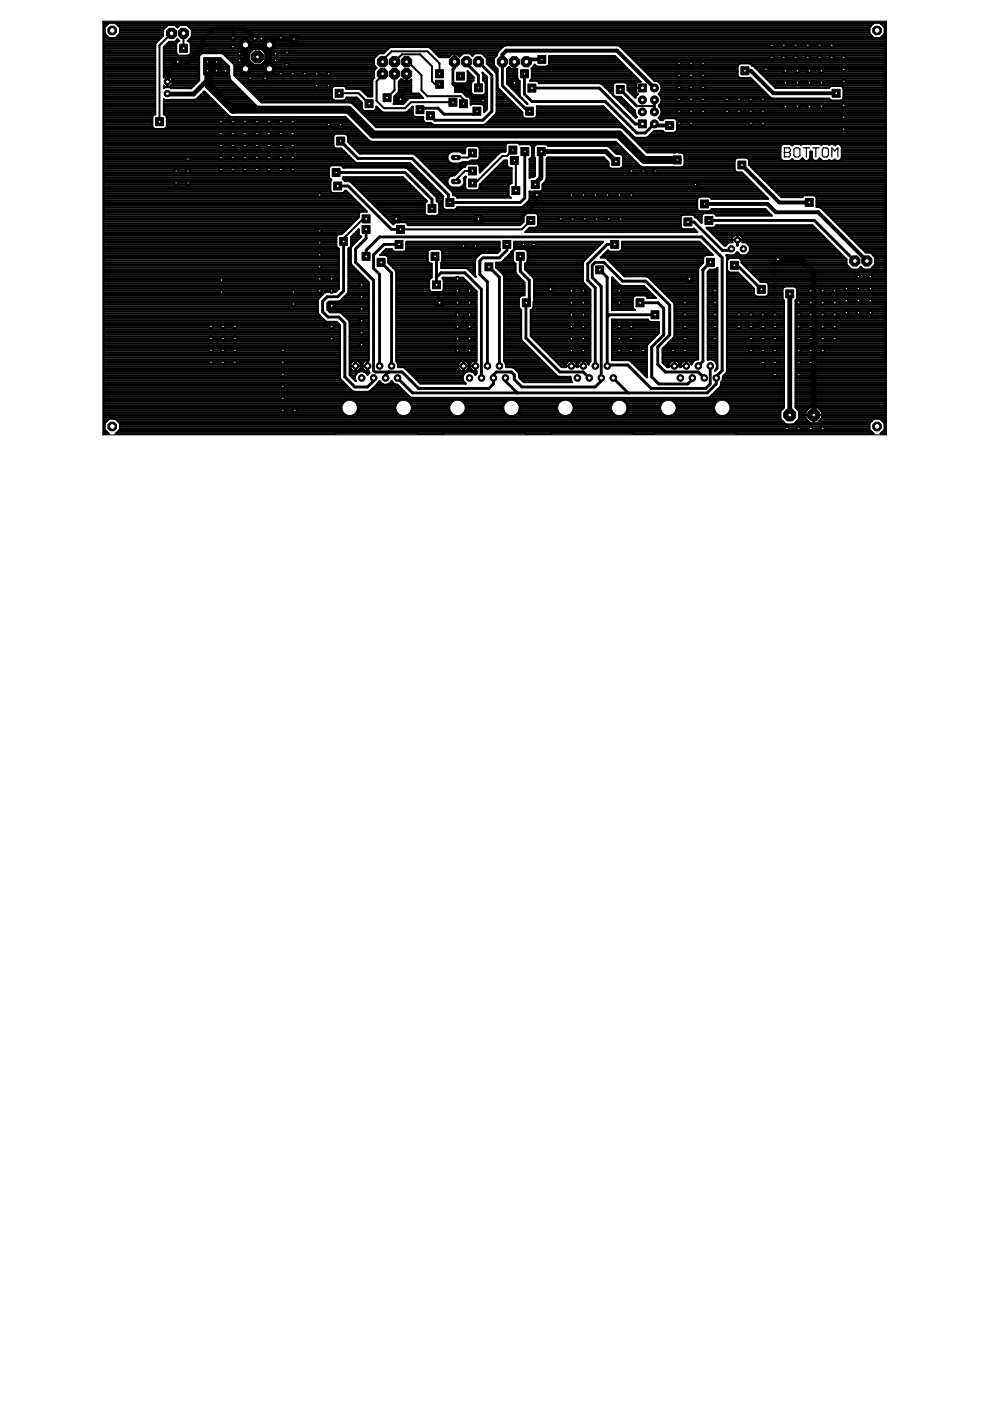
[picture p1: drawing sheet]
<svg xmlns="http://www.w3.org/2000/svg" width="210mm" height="297mm" viewBox="0 0 210 297" stroke-linecap="round" stroke-linejoin="round" font-family="sans-serif">
<path d="M166.3 31.3h1l.3 .4v.3l-.3 .3 .3 .3v.4l-.3 .3h-1zM166.3 32.3h1M168.6 31.3h.7l.3 .4v1.3l-.3 .3h-.7l-.3-.3v-1.3zM170.3 31.3h1.3M171 31.3v2M172.3 31.3h1.3M173 31.3v2M174.7 31.3h.6l.3 .4v1.3l-.3 .3h-.6l-.4-.3v-1.3zM176.4 33.3v-2l.6 .7 .7-.7v2" fill="none" stroke="#000" stroke-width=".25"/>
<g fill="none" stroke="#000" stroke-width=".42">
<path d="M22 4.7h165.7v87.3h-1l.9-.9v-1.4l-1-.9h-1.3l-1 .9v1.4l.9 .9h-29.1l-.1-.2h-17.1l-.2 .2h-4.5l-.1-.2h-17.1l-.1 .2h-5.5l-.2-.2h-17.1l-.1 .2h-5.5l-.1-.2h-17.1l-.1 .2h-46.7l.9-.9v-1.4l-.9-.9h-1.4l-.9 .9v1.4l.9 .9h-1.1zM22 11.8h10.9M22 14h10.9M22 8h12.1M22 19.7h10.9M22 19.3h10.9M22 18.9h10.9M22 18.5h10.9M22 18.2h10.9M22 17.8h10.9M22 17.4h10.9M22 17h10.9"/>
<path d="M22 16.7h10.9M22 16.3h10.9M22 15.9h10.9M22 15.5h10.9M22 15.2h10.9M22 14.8h10.9M22 14.4h10.9M22 13.7h10.9M22 13.3h10.9M22 12.9h10.9M22 12.5h10.9M22 12.2h10.9"/>
<path d="M22 11.4h10.9M22 11h10.9M22 10.7h10.9M22 10.3h10.9M22 9.9h10.9M22 9.5h10.9M22 9.2h11M22 8.8h11.3M22 8.4h11.7M22 7.7h.7M22 7.3h.4M22 6.9h.2"/>
<path d="M22 6.5h.2M22 6.2h.2M22 5.8h.2M22 5.4h.6M22 5.1h.9M22.2 5.8v1.3l.9 1M22.2 5.8l.9-1h1.4l.9 1M24.7 5.1h160.4M24.9 7.7h9.6M25 5.4h10.5M25.3 7.3h9.3M25.4 5.8v1.3l-.9 1"/>
<path d="M25.4 6.9h9.2M25.4 6.5h9.2M25.4 6.2h9.3M25.4 5.8h9.7M34.7 11.8h7.6M34.7 14h7.5M34.7 18.5h.2M34.7 16.3h.2M34.7 15.9h7.5M34.7 15.5h7.5M34.7 15.2h7.5M34.7 14.8h7.5"/>
<path d="M34.7 14.4h7.5M34.7 13.7h7.5M34.7 13.3h7.5M34.7 12.9h7.5M34.7 12.5h7.5M34.7 12.2h7.5M34.7 11.4h2.7M34.7 11h2.7M34.7 10.7h2.7M34.7 10.3h2.7M34.8 9.9h2.6M35.2 9.5h2.2"/>
<path d="M35.5 17.3h1.1M35.5 16.2v2.2M35.5 18.2h.1M35.5 17.8h.1M35.5 17.4h.1M35.5 17h.1M35.5 16.7h.1M35.5 16.3h.1M35.6 9.2h1.8M36 16.3h6.2M36.1 18.5h4.6M36.2 18.2h4.9"/>
<path d="M36.4 7.1l-2.6 2.5v16.2M36.4 16.7h5.8M36.6 17.8h4.9M36.6 17.4h5.2M36.6 17h5.6M37.2 8.8h.5M37.3 5.4h.7M37.5 8.4h.2M37.6 5.8h.1M37.6 5.8l-.5-.5h-1.5l-1 1v1.3l-1.6 1.5-.1 .3v14.8l-.5 .4M37.6 5.8l.6-.5h1.4l1.1 1v1.5l-.9 .9M38 8.7l-.3 .1-.3 .5v1.9l.1 .3 .4 .3"/>
<path d="M38 8.7h.1M38 8.7l-.4-.4-.5 .6h-1.2l-1.2 1.1v6.5l.3-.3h.9l.7 .6v1M38.9 7.1v3.1M39.8 5.4h144.9M39.8 8.7h.1M39.8 8.7l.3 .1M40.1 8.4h147.6M40.1 8.8h147.6M40.1 8.8l.3 .5v1.9l-.1 .3-.4 .3M40.2 5.8h144.1M40.4 11.4h2.3M40.4 9.2h147.3"/>
<path d="M40.4 8h147.3M40.4 11h12.4M40.4 10.7h12.7M40.4 10.3h13.1M40.4 9.9h66.2M40.4 9.5h147.3M40.5 6.2h143.8M40.7 7.7h144.2M40.7 7.3h143.8M40.7 6.9h143.6M40.7 6.5h143.6M42.2 17l-1.7 1.7h-4.2l-.3-.2h-1.1l-.2 .1v-.4l.3 .2h.9l.7-.6"/>
<path d="M42.2 17v-5.2l.6-.5h4.4l2.5 2.4v2.3l5.7 5.7h18.8l.6 .2 5 5.1h51.7l.6 .2 5.1 5.1 28.3 .1M43.1 19.7h.5M43.6 14h4.9M43.6 17.4h5.7M43.6 17h5.3M43.6 16.7h5.1M43.6 16.3h5.1M43.6 15.9h5M43.6 15.5h5M43.6 15.2h5M43.6 14.8h5M43.6 14.4h5"/>
<path d="M43.6 13.7h4.5M43.6 13.3h4.1M43.6 12.9h3.7M43.6 12.5h3.4M43.6 12.4h3.2l1.8 1.7 .1 2.7 5.7 5.7v.9h-5.1l-5.7-5.7zM43.6 17.8h6.1M44 17.9l5.7 5.4h-.3zM44 18.2h6.1M44.4 18.5h6M44.8 18.9h6M45.1 19.3h6.1M45.5 19.7h6"/>
<path d="M47.4 11.4h5.2M47.8 11.8h4.8M48.1 12.2h4.5M48.5 12.5h4.1M48.9 12.9h3.7M49.3 13.3h3.7M49.6 13.7h3.8M49.7 14h29.8M49.7 15.9h29.6M49.7 15.5h29.6M49.7 15.2h29.6M49.7 14.8h29.7"/>
<path d="M49.7 14.4h30.1M50 16.3h29.3M50.4 16.7h28.7M50.8 17h28.1M51.1 17.4h27.8M51.5 17.8h27.4M51.9 18.2h27M52.3 18.5h18.2M52.6 18.9h17.8M53 19.3h17.4M53.4 19.7h17M53.7 13.7h.1"/>
<path d="M53.7 13.9l-.8-1.1v-1.5l.9-.9h1.6l.8 .8v1.7l-.7 .7v.6M53.7 14l-1.1-1.1v-1.7l1.1-1.1h1.7l1.1 1.1v1.7l-1.1 1.1M55.5 13.9h.1M55.6 10.3h26.7M55.6 13.5l-.2 .2h-1.8M55.8 13.7h23.5M56 10.7h25.9M56.1 13.3h23.2M56.3 11h25.3M56.5 12.9h22.8M56.5 11.8h23.4M56.5 12.5h22.8"/>
<path d="M56.5 12.2h23M56.5 11.4h23.7M71.9 19.8h4.1l2.3 2.2M73.4 18.5h5.5M76.3 18.9h2.6M76.9 19.3h2M77.2 19.7h1.7M78.9 17v3.4h-.9l-1.4-1.4-.4-.1h-2.7l-.2-.4-.4-.3h-2l-.4 .3-.1 .3v1.9l.5 .6h2l.4-.3 .2-.3h2.1l1.1 1v1.3l.3 .4 2.2 .1a.77 .77 0 0 0 .6-.9l1.1 1.1 .4 .2h4.8l.3-.2 1.1-1.1v1.6l.3 .5 1.9 .1v.7l.3 .5 1.4 .1 .6 .4h10.6l.4-.2 2.2-2.1M81.1 15.6v.4l-1.3 1.2v4.2l1.6 1.5h4.5l1.2-1.2h8.9M81.1 13.1v-.3l1.9-1.9h7.6l2.6 2.5v2.2M83.7 13.1l1.5-1.6h3.8l2.6 2.6v3.1l.6 .7h1M83.7 15.6v3.5l-1.6 1.6"/>
<path d="M84.4 19.7h2.8M84.6 19.3v-2l.5-.6 .5 .5h1.2l.4-.4v2.9l.1 .1h1.5l.9 1h-2.7l-.4 .1-1.1 1.1h-2.1l.2-.3v-1.2l.8-.9M84.6 19.3l-.2 .3M84.6 19.3h2.6M84.6 18.9h2.6M84.6 18.5h2.6M84.6 18.2h2.6M84.6 17.8h2.6M84.6 17.4h2.6M84.8 17h.6M86.2 15.6v3.5l-1.3 1.3v.6M86.2 15.6h.1"/>
<path d="M86.2 13.1h.3l2.9 2.9v3.1l1.2 1.3h7l.7 .6v1M86.2 17h.1M86.2 16.7h.1M86.2 16.3h.1M86.2 15.9h.1M87 17h.2M91.4 10.3h14.8M91.7 10.7h14.2M92.1 11h13.4M92.5 11.4h5.5M92.8 11.8h2.7M96.3 11.8h.1"/>
<path d="M96.4 12.2v-.6h.6l.5 .4 .6-.7h1.5l.6 .5 .5-.5h1.5l1 1.1v1.1l2 1.9 .1 .3v8.1M96.4 12.2l-.1-.6h-.6l-.5 .5h-2l-2-2-.4-.1h-8l-.3 .1-1.2 1.2h-.9l-1.1 1.1v1.4l.5 .6-.5 .5 .1 1.5-.5 .6M96.4 12.2h.1M96.5 19.3h3.4M96.5 18.9h3.4M96.5 18.5h3.4M96.5 18.2h3.4M96.5 17.8h3.4M97.2 11.8h.5M98.2 19.7h1.7M99 17.4h1M99.2 15.2l1.2 1.2v.7l-.4 .3"/>
<path d="M99.2 15.2v1.9l-.3 .5h-2.4v1.9h1.3l1.2 .9a.71 .71 0 0 1 .8 .6v1.2l.3-.2h2l.3 .1 .3 .5v1.2l.6-.6v-6.8l-1-1 .1 .3v1.4l.5 .3M99.2 17h1.2M99.2 16.7h1.2M99.2 16.3h1.1M99.2 15.9h.7M99.2 15.5h.4M99.2 15.2h.1M99.7 11.4h.9M100 17.4l-.1 2.2 .3 .5 .3 .1h1.9l.5-.3v-2.5M100.1 11.8h.1M102.3 11.4h3.1M102.4 15.5h.1"/>
<path d="M102.4 17h.9M102.4 16.7h.9M102.4 16.3h.8M102.4 15.9h.4M102.7 11.8h2.6M102.9 17.4h.4M103 19.7h.3M103 19.3h.3M103 18.9h.3M103 18.5h.3M103 18.2h.3M103 17.8h.3"/>
<path d="M103 12.2h1.9M103.2 13.3h1.5M103.2 12.9h1.5M103.2 12.5h1.5M103.4 13.7h1.3M103.8 14h1.1M104.2 14.4h1.1M104.6 14.8h.9M104.9 15.2h.6M105.2 15.5h.3M105.3 19.7h1.3M105.3 19.3h.9"/>
<path d="M105.3 18.9h.5M105.3 18.5h.3M105.3 18.2h.2M105.3 17.8h.2M105.3 17.4h.2M105.3 17h.2M105.3 16.7h.2M105.3 16.3h.2M105.3 15.9h.2M105.4 11.4a4.1 4.1 0 0 1 1.8-1.8h23.8l.4 .2 7.3 7.3 .9 .2 .4 .5M105.4 11.4v.3l-.7 .7v1.4l.8 .8v3.8l.4 .6M105.9 19l4.8 4.8v.8"/>
<path d="M105.9 19h.1M107.5 17.4h2.7M107.5 17h2.4M107.5 16.7h2.2M107.5 16.3h2.2M107.5 15.9h2.2M107.5 15.5h2.2M107.5 15.2h2.2M107.5 14.8h2.2M107.5 17.8h2.7M107.7 14.4h.5M107.9 18.2h2.3"/>
<path d="M108.3 18.5h1.9M108.7 18.9h1.5M109 13.1l.1 1.5h.6v2l.5 .6v3l.1 .3 1.5 1.5-4.3-4.2v-3.2l.4-.4 .5 .4h.6zM109 14h.1M109 14.4h.1M109 13.7h.1M109 13.3h.1M109.1 19.3h1.1M109.4 19.7h.8M112.5 17h23M112.7 16.7h22.4M112.8 16.3h22"/>
<path d="M112.8 15.9h21.6M112.8 15.5h21.2M112.8 15.2h20.8M112.8 14.8h20.5M112.8 14.4h20.1M113.2 14h.5M113.4 13.7h.1M113.4 13.7l-.7 .8 .1 2.1-.4 .5h1.3l.3 .1 .3 .5h13l.3 .1 7.2 7.2 .2-.2-.4-.8v-.6l-3-2.9-1.3-.1M113.4 13.7l.2 .3M113.6 14h2.5M114.2 17.4h20.9M116.1 14l.3-.4v-1.7h13.9l5.5 5.5h-.6"/>
<path d="M116.1 14h16.4M116.4 13.7h15.8M116.4 13.3h15.4M116.4 12.9h15M116.4 12.5h14.6M116.4 12.2h14.3M127.6 17.8h2.4M128 18.2h2M128.4 18.5h1.6M128.7 18.9h1.3M129.1 19.3h.9M129.5 19.7h.5"/>
<path d="M131.6 9.9h56.1M132 10.3h55.7M132.3 10.7h55.4M132.7 11h55M133 17.8h1.9M133.1 18.9h1.8M133.1 18.5h1.8M133.1 18.2h1.8M133.1 11.4h54.6M133.2 19.3h1.7M133.4 11.8h54.3M133.6 19.7h1.3"/>
<path d="M133.8 12.2h53.9M134.2 12.5h53.5M134.6 12.9h53.1M134.9 17.8v1.9M134.9 18.6h1.3M134.9 19.7l.4 .2-.6 .8-1.6-1.6v-1.1l-.4-.5-2.2-.1-.2 .1-.3 .5 .1 2.2M134.9 13.3h52.8M135.2 17.4l-.3 .4M135.3 13.7h21.3M135.7 14h20.7M136.1 14.4h20.3M136.2 18.6v.1"/>
<path d="M136.4 14.8h20M136.8 15.2h19.6M137.2 15.5h19.2M137.6 15.9h18.8M137.9 16.3h18.6M138.3 16.7h21M138.7 17h20.9M139.7 17.4h20.3M139.9 19.7h22.4M140 17.8a1.57 1.57 0 0 1-.3 2.1l.3 .4 .3 .6v.6M140 17.8h20.4M140.1 19.3h21.8"/>
<path d="M140.2 18.2h20.6M140.3 18.9h21.2M140.3 18.5h20.8M156.4 14v2l.3 .4 2.4 .1 4.2 4.2 .4 .2h12.1l.5 .4h2l.2-.1 .3-.5v-1.9l-.1-.3-.4-.3h-2l-.5 .4h-11.4l-4.6-4.5M159.3 13.7h28.4M159.4 13.9l-.5-.4h-1.9l-.5 .3-.1 .2M159.4 13.9h.1M159.4 13.9l.4 .2M159.8 14h27.9M160.1 14.4h.1M160.2 14.4h27.5M160.6 14.8h27.1"/>
<path d="M160.9 15.2h26.8M161.3 15.5h26.4M161.7 15.9h26M162.1 16.3h25.6M162.4 16.7h25.3M162.8 17h24.9M163.2 17.4h24.5M163.6 17.8h24.1M163.9 18.2h23.8M164.3 18.5h11.6M178.7 18.5h9M178.8 19.7h8.9"/>
<path d="M178.8 19.3h8.9M178.8 18.9h8.9M184.3 5.8v1.3l1 1M184.3 5.8l1-1h1.3l1 1M186.8 5.1h.9M187 7.7h.7M187.2 5.4h.5M187.4 7.3h.3M187.6 5.8v1.3l-1 1M187.6 6.9h.1M187.6 6.5h.1M187.6 6.2h.1"/>
<path d="M187.6 5.8h.1M22 20.8h10.9M22 30.9h48.7M22 34.6h65M22 32.4h51.3M22 21.1h10.9M22 30.5h48.7M22 39.9h48M22 39.5h48M22 39.1h48M22 38.8h48M22 38.4h48.1"/>
<path d="M22 38h48M22 37.6h47.7M22 37.3h47.7M22 36.9h47.7M22 36.5h47.7M22 36.1h47.7M22 35.8h47.7M22 35.4h47.8M22 35h65.4M22 34.2h53.1M22 33.9h52.8M22 33.5h52.4"/>
<path d="M22 33.1h52M22 32.8h51.6M22 32h50.9M22 31.6h50.5M22 31.3h48.9M22 30.1h48.7M22 29.8h48.7M22 29.4h48.7M22 29h48.7M22 28.6h48.8M22 28.3h54.7M22 27.9h54.3"/>
<path d="M22 27.5h53.9M22 27.1h10.5M22 26.8h10.3M22 26.4h10.3M22 26h10.3M22 25.7h10.3M22 25.3h10.3M22 24.9h10.3M22 24.5h10.4M22 24.2h10.9M22 23.8h10.9M22 23.4h10.9"/>
<path d="M22 23h10.9M22 22.6h10.9M22 22.3h10.9M22 21.9h10.9M22 21.5h10.9M22 20.4h10.9M22 20h10.9M32.3 26.8l.3 .4 .3 .1h1.9l.6-.5M32.4 24.6l-.1 2.2M34.7 21.1h.1M34.7 23.8h13M34.7 23.4h12.6"/>
<path d="M34.7 23h12.2M34.7 22.6h11.9M34.7 22.3h11.5M34.7 21.9h11.1M34.7 21.5h10.8M35.2 27.1h40.4M35.2 24.5h13.3M35.4 26.8h39.8M35.4 26.4h39.4M35.4 26h39M35.4 25.7h38.7M35.4 25.3h38.3"/>
<path d="M35.4 24.9h37.9M41.3 21.2l.4-.2 1.6-1.6 4.8 4.7M41.9 20.8h2.8M42.3 20.4h2M42.7 20h1.3M45.1 21.1l-10.2 .1-.2-.1v3.1l.4 .2 .3 .4v2M45.9 20h6M46.3 20.4h6M46.7 20.8h6M47 21.1h6M47.4 21.5h6M47.8 21.9h6"/>
<path d="M48.1 24.1l.4 .5 .6 .2h24.1l5.1 5 .5 .3h51.7l5.2 5.1 .6 .3h8.3l.5-.6v-2l-.5-.5M48.1 24.1l-13.4 .1M48.1 22.3h6.1M48.5 22.6h5.9M48.9 23h5.5M49.3 23.4h5.1M53.8 20h16.6M54.1 20.4h16.3M54.5 20.8h15.9M54.9 21.1h15.7M55.3 21.5h21.2M70 38l.3 .1-.3 .4v1.9l.1 .3 .5 .3"/>
<path d="M70 38l-.3-.4v-2l.6-.6h2l.5 .6h13.3l.6 .4 5.8 5.7M70.7 30.9v-2l.3-.4 2.2-.1 .6 .5v1.1l2.5 2.6h11.3l.4 .1 7.9 8 .2 .7h11.7M70.7 30.9l.5 .6h1.1l3 2.9 .4 .2M72.7 35.4h15M72.8 37.6h12.7M72.8 38l-.2-.1 .2-.3h12.6l5.1 5.1-.5 .5v2l.1 .2 .5 .3h2l.4-.3 .1-2.2-.3-.4-.2-.1-.1-1M72.8 38l.3 .4h.9l.4 .2 9 9 .5-.5h2l.5 .3 .1 .3h23.8l.7-.7M72.8 38h13.1M73.1 38.4h13.1M73.2 21.1h2.9M73.4 20.8h2.4M73.6 28.6h3.5"/>
<path d="M73.8 29.8h4.4M73.8 29.4h4M73.8 29h3.6M73.9 30.1h56.7M74.3 30.5h33.1M74.6 38.8h12M74.6 30.9h32.6M74.7 21.9h2M74.9 39.1h12.1M75 31.3h23.7M75.1 22.3h1.6M75.3 39.5h12.1"/>
<path d="M75.4 31.6h23.2M75.5 22.6h1.2M75.7 39.9h12M75.8 32h22.8M75.8 23h.9M76.1 32.4h19.2M76.2 23.4h.8M76.6 23.8h4.5M77 24.2h10.5M77.3 24.5h10.3M77.6 20h1.3M77.7 24.9h12"/>
<path d="M78 20.4h.9M78.1 25.3h11.6M78.5 25.7h11.3M78.8 26h11.4M79.2 26.4h12.6M79.5 23.4h1.1M79.6 26.8h52.5M79.8 23h.4M79.8 22.6h.1M83.5 21.9h2.1M83.6 20.8h3.3M83.6 21.1h2.8"/>
<path d="M83.6 21.5h2.4M83.7 20.4h5.6M84.1 20h4.9M86.3 23.8h1.2M86.5 35.8h1.6M86.7 23.4h.8M86.9 36.1h1.6M87 34.6l7 7-.1 .4v1.9l.2 .5M87.1 23h.4M87.2 36.5h1.7M87.5 22.6h.1M87.6 36.9h1.6"/>
<path d="M88 37.3h1.6M88 32.8h7M88.3 37.6h1.7M88.4 33.1h6.4M88.7 38h1.7M88.8 33.5h6M89.1 38.4h1.6M89.1 33.9h5.8M89.5 38.8h1.6M89.5 34.2h5.7M89.9 39.1h1.6M89.9 34.6h5.8"/>
<path d="M90.2 39.5h1.7M90.2 35h8.5M90.6 39.9h1.6M90.6 35.4h7.7M91 35.8h6.8M91.4 36.1h6M91.7 36.5h5.3M92.1 36.9h4.6M92.5 37.3h3.3M92.9 37.6h2.3M93.2 38h1.7M93.6 38.4h1.2"/>
<path d="M94 38.8h.8M94.4 39.1h.6M94.7 39.5h.6M94.8 33.1a1.29 1.29 0 0 0 1.1 1.6h1.6l.6-.4h1.3l.5-.3 1.5-.1M94.8 38.7l.2 .5 .9 .6h1.6l.4-.2 .6-.9M95.1 39.9h3.6M97.6 34.6h6.1M97.8 35.8l-1.5 1.4a1.28 1.28 0 0 0-1.5 1.5M98 32.4h.6M98 39.5h.6M98.3 39.1h.3M98.4 38h.2"/>
<path d="M98.5 38.7l-.2-.9 .4-.4v2.6l.5 .3 2.2-.1 .3-.4v-.6l5.2-5.2h.6v1a.78 .78 0 0 0 1 .6v3.2l-.4 .1-.3 .5v2l.1 .2 .4 .3h-11.4l-.1-.2M98.5 38.8h.1M98.5 38.4h.1M98.5 37.6h.2M98.6 20h1.6M98.9 20.4h4.4M99.2 30.9l-.3 .1-.3 .5v1h-.5l-.6-.4h-1.6l-.9 .6-.2 .4M99.5 34.2h4.6M99.7 20.8h3.6M99.8 21.1h3.5M99.8 21.9h3.5M99.8 21.5h3.5"/>
<path d="M100.2 32.4l-1 1h-2.5M100.2 36.3h-1.6l-1.9 1.9v.3h.3M101.1 30.9l.3 .1 .3 .5v1.9l-.3 .5M101.4 33.9h3M101.6 35h1.7M101.6 31.3h5.6M101.7 39.9h6.1M101.7 33.5h3.1M101.7 32.4h4.2M101.7 39.5h6.1M101.7 36.5h.1M101.7 36.1h.5"/>
<path d="M101.7 35.8h.9M101.7 35.4h1.2M101.7 33.1h3.5M101.7 32.8h3.8M101.7 32h5.5M101.7 31.6h5.5M101.8 39.1h6.1M102.2 38.8h6.3M102.5 22.3h.8M102.5 38.4h6M102.7 23.4h.3M102.7 23h.6"/>
<path d="M102.7 22.6h.6M102.7 20h.6M102.8 26.4h29M102.9 38h5.6M103.3 37.6h5.2M103.3 26h28.1M103.6 37.3h4.9M103.7 25.7h27.3M104 36.9h4.5M104 25.3h26.6M104.4 36.5h4.1M104.4 24.9h6.5"/>
<path d="M104.8 36.1h3.7M104.8 24.5h5.9M105.1 35.8h3.4M105.2 24.2h5.5M105.3 20.8h2.4M105.3 21.1h2.8M105.3 23.8l-.1 .4M105.3 23.8h5.4M105.3 23.4h5M105.3 23h4.6M105.3 22.6h4.2M105.3 22.3h3.9"/>
<path d="M105.3 21.9h3.5M105.3 21.5h3.1M105.3 20.4h2M105.3 20h1.6M105.5 35.4h2.2M105.9 35h1.6M106.3 34.6h1.2M106.6 34.2h.9M108.7 31.8l-1.2 1.3h-1l-5.7 5.7h-.6M109.1 34l.3 .4v6M109.8 20h.4M110.1 30.5h20.9"/>
<path d="M110.2 20.4h.1M110.6 20.8h.1M110.7 24.6l.3 .4 .3 .1h2l.5-.5M110.9 21.1h.1M111.3 21.5h.1M111.7 21.9h.1M112.3 34.6h1.2M112.3 37.6h.1M112.3 37.3h1.1M112.3 36.9h1.2M112.3 36.5h1.2M112.3 36.1h1.2"/>
<path d="M112.3 35.8h1.2M112.3 35.4h1.2M112.3 35h1.2M112.3 34.2h1.2M112.3 33.9h1.2M112.6 33.5h.9M112.7 30.9h.6M112.7 30.9l-.5-.3h-2l-.5-.3h-1.9l-.3 .1-.3 .4v1.3l-1.2 .2-4.3 4.3v-1.3l-.3-.5-.3-.1h-1.9l-.5 .3-.1 .3-.5 .2-.3 .3M112.7 30.9l.1 2.2M112.8 33.1l-.5 .6v4l.8-.1 .4-.4v-3.7l-.3-.4M112.8 32.4h.4M112.8 33.1h.4"/>
<path d="M112.8 32.8h.4M112.8 32h.4M112.8 31.6h.4M112.8 31.3h.4M113.3 30.9l-.1 2.2M113.3 30.9l.5-.3h1.9l.5 .3M113.6 24.9h16.7M113.8 24.6v-2.1h14.1l6.2 6.3 .7 .4h2.2l.4-.2 1.2-1.2 1.9-.1 .5 .5h2l.5-.6v-2M113.8 24.5h16.1M113.8 24.2h15.7M113.8 23.8h15.3M113.8 23.4h15"/>
<path d="M113.8 23h14.6M113.8 22.6h14.2M115 39.9h45.6M115 39.5h45.2M115 39.1h44.9M115.4 38.8h44.1M115.7 38.4l-.7 .7v1l-.3 .5h-2.4M115.7 38.4h43.4M115.9 38h42.8M115.9 34.6h13.1M115.9 37.6h42.4M115.9 37.3h42.1"/>
<path d="M115.9 36.9h41.7M115.9 36.5h40.3M115.9 36.1h39.9M115.9 35.8h13.6M115.9 35.4h13.2M115.9 35h13.1M115.9 34.2h13M115.9 33.9h12.6M116.1 33.5h12M116.2 30.9h15.2M116.2 30.9h.1M128.7 30.9l.5 .2 1.5 1.6h.8l.5 .3 .1 2.2-.3 .5h-2.5l-.3-.5v-.8l-1-1h-11.8l-.3 .2v4.4l-.2 .4"/>
<path d="M129.3 31.3h2.4M129.7 31.6h2.4M129.9 20h.1M130.1 32h2.4M130.2 20.4h.1M130.5 32.4h2.4M130.6 20.8h1.3M131 21.1h1.2M131.4 21.5h1.2M131.6 35.8h24.1M131.7 21.9h1.3M131.7 32.8h1.5"/>
<path d="M131.9 27.1h.6M132 35.4h4.1M132.1 33.1h1.5M132.1 34.6h3M132.1 35h3.4M132.1 34.2h2.6M132.1 33.9h2.3M132.1 33.5h1.9M132.1 22.3h1.2M132.4 27.5h.5M132.5 22.6h1.2M132.8 27.9h.5"/>
<path d="M132.8 23h1.3M133.1 28.3h.5M133.2 23.4h1.4M133.5 28.6h.5M133.6 23.8h1M133.9 29h.5M134 24.2h.7M134 20h1.2M134.3 29.4h53.4M134.3 24.5h.5M134.4 20.4h.4M134.6 29.8h53.1"/>
<path d="M134.7 24.9h.2M135 22.5h3.7v.3M135 30.1h52.7M135.4 30.5h52.3M135.8 30.9h29.8M136.1 31.3h29.4M136.5 31.6h29M136.9 32h28.6M137.4 29h50.3M137.8 28.6h49.9M138.2 28.3h49.5M138.5 27.9h2.1"/>
<path d="M139.7 24.9h48M139.7 20h22.9M139.8 22.6h47.9M139.8 22.3h47.9M139.9 25.3h.7M140.1 24.5h47.6M140.1 20.4h22.9M140.1 23h47.6M140.1 21.9h47.6M140.2 20.8h23.3M140.2 24.2h47.5M140.3 21.5l-.6 1.1a1.53 1.53 0 0 1 0 2.4l.4 .5h.4l.5-.4h2l.4 .3 .1 .2"/>
<path d="M140.3 21.1h35.7M140.3 23.8h47.4M140.3 23.4h47.4M140.3 21.5h47.4M142.6 35.5h.1M143.3 25.3h44.4M143.4 27.9h44.3M143.5 27.5h44.2M143.5 27.1h44.2M143.5 26.8h44.2M143.5 26.4h44.2M143.5 26h44.2"/>
<path d="M143.5 25.7h44.2M144.8 35.4h10.9M145.1 32.8h20.4M145.1 35h10.6M145.1 34.6h10.6M145.1 34.2h10.6M145.1 33.9h10.7M145.1 33.5h11.1M145.1 33.1h20.4M158.4 33.5h7.1M158.8 33.9h6.9M158.8 35v-1l-.3-.5-2.2-.1-.6 .6v2l.6 .6h1l5.6 5.5h-12l-.6-.4h-1.9l-.6 .6 .1 2.2 .5 .3h1.9l.6-.4h11.4l1.3 1.3h-11.8l-.1-.2"/>
<path d="M158.8 35l6.9 6.8h4.4l.5-.4M158.8 34.6h28.9M158.8 34.2h28.9M158.9 35h28.8M159.3 35.4h28.4M159.6 35.8h28.1M160 36.1h27.7M160.4 36.5h27.3M160.8 36.9h26.9M161.1 37.3h26.6M161.5 37.6h26.2M161.9 38h25.8"/>
<path d="M162.3 38.4h25.4M162.6 38.8h25.1M163 39.1h24.7M163.4 39.5h24.3M163.7 39.9h24M165.6 30.9l-.1 .3v2.2l.3 .6 1.6 .1 .6-.3 .5 .3h1l.7-.5a.85 .85 0 0 0 .8 .5 .85 .85 0 0 0 .8-.7v-1.2l.2-.1 .1 .1v1.2a.85 .85 0 0 0 .8 .7 .85 .85 0 0 0 .9-.5l.7 .5h1l.3-.1a.82 .82 0 0 0 1.2-.2 .84 .84 0 0 0 .9 .3 .84 .84 0 0 0 .6-.7v-2.2l-.1-.3M166.1 30.5l-.5 .4M167.4 30.5l.6 .3 .5-.3M167.9 33.9h.2M169.5 30.5l.3 .2 .4-.2M169.9 33.9h.5M171.6 33.9h.8"/>
<path d="M171.8 30.5h.4M171.8 33.5h.4M171.8 32.4h.3M171.8 33.1h.3M171.8 32.8h.3M173.6 33.9h.5M173.8 30.5l.4 .2 .3-.2M175.5 30.5l.3 .2 .4-.2M176.5 30.5l.5 .3 .5-.3M177 33.9h.1M177.8 30.5h.1M177.8 30.5l.6 .4"/>
<path d="M178.2 33.9h9.5M178.4 30.9h9.3M178.5 33.5h9.2M178.5 32.4h9.2M178.5 33.1h9.2M178.5 32.8h9.2M178.5 32h9.2M178.5 31.6h9.2M178.5 31.3h9.2M178.6 21.1h9.1M178.8 20.8h8.9M178.8 20.4h8.9"/>
<path d="M178.8 20h8.9M22 53.4h49.8M22 58.6h49.8M22 49.6h50.5M22 41h51.9M22 47.7h52.4M22 44.4h55.3M22 41.7h52.7M22 42.1h53.1M22 41.4h52.3M22 54.1h49.8M22 57.8h49.8"/>
<path d="M22 59.7h49.8M22 59.4h49.8M22 59h49.8M22 58.2h49.8M22 57.5h49.8M22 57.1h49.8M22 56.7h49.8M22 56.3h49.8M22 56h49.8M22 55.6h49.8M22 55.2h49.8M22 54.8h49.8"/>
<path d="M22 54.5h49.8M22 53.7h49.8M22 53h49.8M22 52.6h49.6M22 52.2h49.4M22 51.9h49.3M22 51.5h49.3M22 51.1h49.3M22 50.7h49.3M22 50.4h49.3M22 50h49.4M22 49.2h50.9"/>
<path d="M22 48.9h51.3M22 48.5h51.6M22 48.1h52M22 47.4h52.8M22 47h53.1M22 46.6h53.5M22 46.2h53.9M22 45.9h54.1M22 45.5h54.1M22 45.1h54.2M22 44.7h55.7M22 44h54.9"/>
<path d="M22 43.6h54.6M22 43.2h54.2M22 42.9h53.8M22 42.5h53.4M22 40.6h48.1M22 40.3h48M71.9 49.6l-.5 .3-.1 .3v2l.1 .2 .4 .3v8.5M72.6 41l.5-.6h.3l4.4 4.5-1.4 .1-.3 .4v.6l-3.6 3.6M73.1 40.6h.5M73.9 53.4h.5M73.9 58.6h3M73.9 54.1h.5"/>
<path d="M73.9 57.8h2.3M73.9 59.7h4.2M73.9 59.4h3.8M73.9 59h3.4M73.9 58.2h2.7M73.9 57.5h1.9M73.9 57.1h1.5M73.9 56.7h1.2M73.9 56.3h.8M73.9 56h.5M73.9 55.6h.5M73.9 55.2h.5"/>
<path d="M73.9 54.8h.5M73.9 54.5h.5M73.9 53.7h.5M73.9 53h.5M74.1 52.6h.3M74.4 52.6v3.2l.1 .4 3.7 3.7v16.6a1.18 1.18 0 0 0-1.3 .5M74.4 52.2h.1M74.4 51.9h.5M74.4 51.5h.8M74.4 51.1h1.2M74.4 50.7h1.6M74.4 50.4h2"/>
<path d="M74.7 50h1.6M75.1 49.6h1M75.5 49.2h.6M75.8 48.9h.3M76.1 40.3h12M76.1 49.6v-1l-1.7 1.7v1.9l-.5 .5v9.1l-.2 .4-1.5 1.6-.4 .1h-2l-.4 .4v1.4l.6 .5h2a5.9 5.9 0 0 1 2.1 2.1v11.2l1.3 1.3a1.42 1.42 0 0 1 .6-2 1.42 1.42 0 0 1 1.9 .7l.4-.5-.1-.3M76.1 49.6l.1 .3 .4 .3-2.1 2-.1 .4M76.4 40.6h12.1M76.8 41h12.1M77.2 41.4h12M77.6 41.7h12M77.6 46.4h-.6l-4.1 4.1v.7"/>
<path d="M77.9 42.1h12.1M78.3 42.5h12.1M78.7 42.9h11.5M79.1 43.2h10.9M79.4 43.6h10.6M79.8 44h10.2M80.2 44.4h9.8M80.6 44.7h9.4M80.9 45.1h9.1M81 53.7h9.7M81.3 45.5h8.9M81.3 53.4h9.4"/>
<path d="M81.7 45.9h29.3M81.7 53h1.4M81.9 54.1h8.8M82.1 46.2h28.9M82.3 54.5h8.4M82.3 55.6h8.5M82.3 55.2h8.4M82.3 54.8h8.4M82.4 46.6h28.6M82.6 56h8.9M82.8 47h28.2M83 56.3h8.5"/>
<path d="M83.2 47.4h.3M83.3 56.7h8.2M83.6 53.4l-.4-.3-.1-.3h-1.2l-1.3 1.3h1.2l.4 .3 .1 1.3 1.6 1.6 .1 .3v19l.4 .7M83.7 57.1h7.8M84 57.5h7.5M84 58.6h7.5M84 57.8h7.5M84 59.7h7M84 59.4h7M84 59h7.3M84 58.2h7.5M84.3 46.1l-.3 .3h17.4"/>
<path d="M85.6 53.4l.4-.3 .1-.3v-1.6h19.8v1.6l.1 .3-.5 .6h-3.3l-.4 .1-.9 .9-.2 .4v3.3l.2 .3-1.8-1.7-.3-.2h-5.2l.1-1.2M86.1 53h4.8M86.1 52.6h19.8M86.1 52.2h19.8M86.1 51.9h19.8M86.1 51.5h19.8M86.3 47.4h24.3M90.7 53.4l.1 2.2M90.7 53.4l.1-.3 .4-.3h2l.5 .3 .1 .3M90.8 55.6l.2 .2 .5 .1v2.9l-.5 .6 .1 2.2 .5 .3h1.9l.5-.3M91 40.3h1.6M91.4 40.6h1.6"/>
<path d="M91.7 41h1.7M92.1 41.4h1.6M92.5 41.7h1.4M92.6 42.1h1.3M92.6 42.5h1.3M92.9 42.9h1M93 45.5h18.1M93.1 44.4h1M93.1 45.1h69.9M93.1 44.7h55.2M93.1 44h.8M93.1 43.6h.8"/>
<path d="M93.1 43.2h.8M93.5 53h12.5M93.6 56.7h7.1M93.6 56.3h7.1M93.6 56h7.1M93.7 55.6h7M93.8 53.4l-.1 2.2M93.8 53.4h11.9M93.8 54.1h7.7M93.8 55.2h6.9M93.8 54.8h7M93.8 54.5h7.3"/>
<path d="M93.8 53.7h8.2M93.8 59l4.3-.1 2.9 2.9v14.7a1.18 1.18 0 0 0-1.3 .8M93.8 59l.3 .4-.1 2.2M93.8 59h4.5M94.1 59.4h4.5M94.1 59.7h4.9M94.1 44.4h2.5M95.5 40.3h3.4M95.9 40.6h11.9M96.1 41h11.7M96.4 41.4l.4 .3M96.6 44.4h51.3"/>
<path d="M96.9 41.7h11.1M96.9 44h50.9M99.3 57.1h1.4M99.6 57.5h1.1M100 57.8h.7M100.4 58.2h.3M100.8 58.6h.1M101.4 40.3h6.4M105.2 56.3h4.1M105.2 56h4.1M105.2 56.7h4.1M105.6 57.1h3.7"/>
<path d="M106 57.5h3.3M106.3 55.6h2.6M106.4 57.8h2.9M106.7 58.2l.2 .4M106.7 58.2h2.9M106.9 58.6h3.1M106.9 58.6v18l.4 .7M106.9 59.7h4.2M106.9 59.4h3.8M106.9 59h3.4M107.1 54.8h1.7M107.5 54.5h1.3"/>
<path d="M107.9 54.1h.9M108 54h.1M108.2 53.7h.6M108.4 53.4l.5-.3 .1-.3v-1.6h18.9l-4.2 4.2-.1 .3v3.9l.1 .4 1.5 1.4v15.2l-.4 .7a1.17 1.17 0 0 0-1.2-.9 1.17 1.17 0 0 0-1.1 .9M108.4 53.4l-.1 .3-1.9 1.8-1.2 .2v1l1.5 1.5M108.5 53.4h.3M108.8 53.4l.1-.3 .4-.3h2l.5 .3 .1 .3M108.8 55.2l-2.1 .1M108.8 53.4l.1 2.2M108.9 55.6l.4 .3v1.8l.2 .4 1.7 1.8v2.7l-.9 .2-.3 .4v2l.5 .5v6.2l.1 .3 7.5 7.5 .4 .2h2.5v.5l.3 .6h-10.2l-1-1-.2-1.1-.9-.9-.4-.1h-1.3v-.6M108.9 53h.1M109 52.6h17.5"/>
<path d="M109 52.2h17.9M109 51.9h18.3M109 51.5h18.6M111.1 43.6h36.7M111.1 45.5l-.1 1.5M111.1 45.5l.5-.3h1.9l.5 .3M111.2 43.5h.1M111.3 57.1l1.5 1.5M111.3 57.1h12.3M111.3 56.7h12.3M111.3 56.3h12.3M111.3 56h12.3"/>
<path d="M111.4 43.2h36.4M111.6 53h14.5M111.7 57.5h11.9M111.7 48.9h35.8M111.8 55.6l-.5 .3v1.2M111.8 55.6h11.8M111.8 42.9h36M111.9 53.4h13.9M111.9 53.4l-.1 2.2M111.9 54.1h13.1M111.9 55.2h12M111.9 54.8h12.3"/>
<path d="M111.9 54.5h12.7M111.9 53.7h13.5M112.1 57.8h11.5M112.1 48.5h32.5M112.2 42.5h35.6M112.3 41h49.4M112.3 41.7h36M112.3 42.1h35.6M112.3 41.4h49.8M112.3 40.6v1.6l-.2 .3-1.2 1.3-.4 .1h-13.6l-.3 .5M112.3 40.6h.1M112.5 58.2h11.1"/>
<path d="M112.5 46.7l-1.9 1.9h-25.7M112.8 58.6l.4 .6v4.6l-.1 1.4-.3 .4-.3 .1v5.5l6.6 6.7h.9v-.2M112.8 58.6h10.8M113.1 59h10.5M113.2 59.7h10.4M113.2 59.4h10.4M113.9 48.1h30.5M114 45.5l.1 2.2M114 45.5h34.9M114.1 47.7h30.2M114.1 47.7l-.1 .3-.5 .3h-1.2l-.9 .9h36.4l-.7-.7M114.1 47.4h30.2"/>
<path d="M114.1 47h30.2M114.1 46.6h30.2M114.1 46.2h30.2M114.1 45.9h30.3M114.6 40.6h46.7M115 40.3h46M127.5 54.5h21.6M127.9 54.1h21.7M128.2 53.7h22.6M128.6 53.4h21.8M128.8 54.8h20.3M129.1 55.2h20"/>
<path d="M129.3 53.4l-.4-.3-1.5 1.5 1.3 .2 3.7 3.8h15.6M129.4 55.6h19.7M129.8 58.8l1.6 1.7 .4 .1h4.7l2.5 2.6h-1.8l-.5-.6h-2l-.5 .6v2l.5 .5h-4.9zM129.8 59.7h.9M129.8 59.4h.5M129.8 59h.1M129.8 56h19M130.2 56.3h18.3M130.6 56.7h17.5M130.9 57.1h17.1M131.3 53.4l.5-.3 .1-.3v-1.6h16.4l2.8 2.9-1.7 .1-.3 .5v1l-.6 .6M131.3 57.5h16.7"/>
<path d="M131.7 57.8h16.3M131.8 53h18.3M131.9 52.6h17.8M131.9 52.2h17.4M131.9 51.9h17M131.9 51.5h16.6M132.1 58.2h15.9M137.1 58.6l.4 .1 5.3 5.4 .2 .4v6.7l-.2 .4-2.3 2.4v2.9l1 1h.3v-.2M137.7 59h10.3M138.1 59.4h9.9M138.5 59.7h9.5M147.1 48.5h.1"/>
<path d="M147.3 45.9h1.5M147.8 46.2h1M148.1 46.6h.7M148.5 56.3l-.5 .7v19.2M148.5 47h.3M148.9 45.5l-.1 1.7-1.9-1.7h-2l-.5 .3v2.5l.5 .3 2.2-.1M148.9 45.5l.4-.3h2l.4 .3M150 48.5h23M150.1 57.6l.4-.4h1.1l.5-.4v21.3l-.5 .5a1.43 1.43 0 0 0 .2-1.8 1.43 1.43 0 0 0-1.7-.5zM150.1 58.6h2M150.1 57.8h2M150.1 59.7h2"/>
<path d="M150.1 59.4h2M150.1 59h2M150.1 58.2h2M150.2 57.5h1.9M150.4 48.9h22.9M150.5 41.7h12M150.5 44.7h12.2M150.7 49.2h23M151.1 49.6h23M151.5 50h4.1M151.6 48.1h21M151.7 45.5h11.7"/>
<path d="M151.8 57.1h.3M151.9 50.4h3.4M152.3 50.7h2.9M152.6 51.1h2.6M153 51.5h1.4M153.4 51.9h.7M154.1 58.6h3.1M154.1 57.8h2.4M154.1 59.7h4.3M154.1 59.4h3.9M154.1 59h3.5M154.1 58.2h2.8"/>
<path d="M154.1 57.5h.2M154.1 57.1h.1M154.1 56.7h.1M154.1 56.3h.1M154.1 56h.1M154.1 55.6h.1M154.1 55.2h.1M154.1 54.8h.3M154.1 54.5h24.9M154.2 55.3l.1-.3 .4-.3h2a.77 .77 0 0 1 .5 1l4.1 4.1h1.1l.5 .3M154.2 57.2l.5 .6M154.5 54.1h.1"/>
<path d="M155.2 50.9h2.3M155.6 54.1l.7-.7 .7 .7M156 53.7h.6M156.2 52h.3zM156.3 49.7v2.3M156.3 51.9h.1M156.3 51.5h.1M156.3 51.1h.1M156.3 50.7h.1M156.3 50.4h.1M156.3 50h.1M156.5 57.8l3.4 3.4"/>
<path d="M157 54.8h22.3M157 50h17.5M157.2 55.2h22.3M157.2 55.6h22.3M157.4 50.4h17.4M157.5 51.1h18.1M157.5 50.7h17.7M157.5 56h22M157.9 56.3h21.8M158.2 56.7h21.9M158.3 51.5h17.7M158.6 53.7h19.6"/>
<path d="M158.6 57.1h21.9M158.6 51.9h17.7M159 53.4h18.8M159 53h18.5M159 52.6h18.1M159 52.2h17.7M159 57.5h28.7M159.4 57.8h28.3M159.7 58.2h28M160.1 58.6h27.6M160.5 59h27.2M160.9 59.4h26.8"/>
<path d="M161.2 59.7h26.5M164.1 40.3h23.6M164.5 40.6h23.2M164.9 41h22.8M165.2 41.4h22.5M165.6 41.7h4.5M172.6 41.4l.2 .1 .3 .5v1.9l1 .2 9.5 9.5h.9l1.1 1v1.5l-1.1 1h-1.5l-.5-.5-.5 .5h-1.5l-1-1v-1.1l-7.3-7.2h-20.4l-.5 .5h-1.5l3.8 3.8h.2l.7-.7h.8l-.1-1 .7-.7h.9l.7 .7-.1 1h.8l.8 .8v1.1l-.8 .8M173 41.7h14.7M173.1 42.1h14.6M173.1 43.6h14.6M173.1 43.2h14.6M173.1 42.9h14.6"/>
<path d="M173.1 42.5h14.6M173.9 44h13.8M174.4 44.4h13.3M174.8 44.7h12.9M175.2 45.1h12.5M175.5 45.5h12.2M175.9 45.9h11.8M176.3 46.2h11.4M176.7 46.6h11M177 47h10.7M177.4 47.4h10.3M177.8 47.7h9.9"/>
<path d="M178.2 48.1h9.5M178.5 48.5h9.2M178.6 54.1h-24.6l.1 .3v24.3l-.1 .4-.7 .7v.6l-.4 .7-.2 .9-2.2 2.2-.3 .1h-62.9l-.7-.4M178.9 48.9h8.8M179.3 49.2h8.4M179.6 49.6h8.1M180 50h7.7M180.4 50.4h7.3M180.8 50.7h6.9M181.1 51.1h6.6M181.5 51.5h6.2M181.9 51.9h5.8"/>
<path d="M182 57.1h1M182.3 52.2h5.4M182.4 56.7h.2M182.6 52.6h5.1M183 53h4.7M183.4 53.4h4.3M184.6 57.1h3.1M184.7 53.7h3M184.9 56.7h2.8M185.1 54.1h2.6M185.3 56.3h2.4M185.5 54.5h2.2"/>
<path d="M185.6 56h2.1M185.6 55.6h2.1M185.6 55.2h2.1M185.6 54.8h2.1M22 65.7h45.4M22 79.9h50.1M22 79.6h50.1M22 79.2h50.1M22 78.8h50.1M22 78.4h50.1M22 78.1h50.1M22 77.7h50.1"/>
<path d="M22 77.3h50.1M22 76.9h50.1M22 76.6h50.1M22 76.2h50.1M22 75.8h50.1M22 75.4h50.1M22 75.1h50.1M22 74.7h50.1M22 74.3h50.1M22 74h50.1M22 73.6h50.1M22 73.2h50.1"/>
<path d="M22 72.8h50.1M22 72.5h50.1M22 72.1h50.1M22 71.7h50.1M22 71.3h50.1M22 71h50.1M22 70.6h50.1M22 70.2h50.1M22 69.8h50.1M22 69.4h50.1M22 69.1h50.1M22 68.7h49.9"/>
<path d="M22 68.3h49.5M22 68h46.9M22 67.6h46.5M22 67.2h46.1M22 66.8h45.7M22 66.5h45.5M22 66.1h45.4M22 65.3h45.4M22 65h45.4M22 64.6h45.4M22 64.2h45.4M22 63.8h45.4"/>
<path d="M22 63.5h45.5M22 63.1h45.8M22 62.7h46.1M22 62.3h46.5M22 62h47M22 61.6h49.5M22 61.2h49.8M22 60.8h49.8M22 60.5h49.8M22 60.1h49.8M68.7 67.8h.1M69.4 65.3h8.8"/>
<path d="M69.4 65h8.8M69.4 64.6h8.8M69.5 65.7h8.7M69.5 64.2h8.7M69.8 66.1h8.4M71.8 61.2l-.6 .7h-2l-.4 .2-1.2 1.2-.2 .4v2.6l.2 .4 1.4 1.4 .3 .1h2.1l.7 .7v11.2l.1 .4 2.5 2.4 .3 .2h3.1l.7-.5M72 63.8h6.2M72.5 66.5h5.7M72.5 63.5h5.7M72.9 63.1h5.3M72.9 66.8h5.3M73.2 62.7h5"/>
<path d="M73.3 67.2h4.9M73.6 62.3h4.6M73.6 67.6h4.6M73.8 62h4.4M73.9 61.6h4.3M73.9 61.2h4.3M73.9 60.8h4.3M73.9 60.5h4.3M73.9 60.1h4.3M74 68h4.2M74.1 79.2h1.5M74.1 78.8h2.1"/>
<path d="M74.1 78.4h.5M74.1 78.1h.2M74.1 77.7h.2M74.1 77.3h.2M74.1 76.9h.3M74.1 76.6h.8M74.1 76.2h4.1M74.1 75.8h4.1M74.1 75.4h4.1M74.1 75.1h4.1M74.1 74.7h4.1M74.1 74.3h4.1"/>
<path d="M74.1 74h4.1M74.1 73.6h4.1M74.1 73.2h4.1M74.1 72.8h4.1M74.1 72.5h4.1M74.1 72.1h4.1M74.1 71.7h4.1M74.1 71.3h4.1M74.1 71h4.1M74.1 70.6h4.1M74.1 70.2h4.1M74.1 69.8h4.1"/>
<path d="M74.1 69.4h4.1M74.1 69.1h4.1M74.1 68.7h4.1M74.1 68.3h4.1M74.2 79.6h1.2M74.2 77.6h2.4M74.3 77.3a1.16 1.16 0 0 0 .9 1.4 1.16 1.16 0 0 0 1.4-1M74.4 77a1.17 1.17 0 0 1 2 0M74.4 77l-.1 .3M74.6 79.9h.6M75.4 76.4v2.4M75.4 78.4h.1"/>
<path d="M75.4 78.1h.1M75.4 77.7h.1M75.4 77.3h.1M75.4 76.9h.1M75.4 76.6h.1M75.9 76.6h1.5M76.2 78.4h1M76.4 76.9h.6M76.4 77l.1 .3M76.5 78.1h.4M76.5 77.3l.1 .4M76.5 77.3h.3"/>
<path d="M76.6 77.7h.2M76.8 77.7a1.19 1.19 0 0 0 1.4 1M76.8 77.6h1.2M76.8 77.3v.4M76.9 77l-.1 .3M77.2 78.8h1M77.7 79.2h.4M77.9 76.4v2.4M77.9 78.4h.1M77.9 78.1h.1M77.9 77.7h.1M77.9 77.3h.1"/>
<path d="M77.9 76.9h.1M77.9 76.6h.1M78 76.4v2.4M78.2 78.7v.1M84 65.7h17M84 76.6h13.7M84 76.2h17M84 75.8h17M84 75.4h17M84 75.1h17M84 74.7h17M84 74.3h17"/>
<path d="M84 74h17M84 73.6h17M84 73.2h17M84 72.8h17M84 72.5h17M84 72.1h17M84 71.7h17M84 71.3h17M84 71h17M84 70.6h17M84 70.2h17M84 69.8h17"/>
<path d="M84 69.4h17M84 69.1h17M84 68.7h17M84 68.3h17M84 68h17M84 67.6h17M84 67.2h17M84 66.8h17M84 66.5h17M84 66.1h17M84 65.3h17M84 65h17"/>
<path d="M84 64.6h17M84 64.2h17M84 63.8h17M84 63.5h17M84 63.1h17M84 62.7h17M84 62.3h17M84 62h17M84 61.6h7.1M84 61.2h7M84 60.8h7M84 60.5h7"/>
<path d="M84 60.1h7M84.3 76.9h13M84.4 77.3v.6h1l.4 .1 3.4 3.3h9.5a1.43 1.43 0 0 1-.1-2.2 1.43 1.43 0 0 1 2.2 .4l.2-.4v-.4a1.17 1.17 0 0 1-1.4-1M84.4 77.7h12.7M84.4 77.3h12.7M85.9 78.1h11.3M86.1 78.3h.1M86.3 78.4h11.2M86.6 78.8h12.4M87 79.2h11.5M87.4 79.6h10.8M87.8 79.9h10.3"/>
<path d="M94 61.6h6.9M94.1 61.2h6.4M94.1 60.8h6M94.1 60.5h5.7M94.1 60.1h5.3M97.1 77.7a1.17 1.17 0 0 0 1.2 1.1 1.17 1.17 0 0 0 1.1-1.1M97.1 77.6h2.3M97.1 77.3v.4M98.2 76.4v2.4M98.2 78.4h.1M98.2 78.1h.1M98.2 77.7h.1"/>
<path d="M98.2 77.3h.1M98.2 76.9h.1M98.2 76.6h.1M98.3 76.4v2.4M98.8 76.6h1.4M99.1 78.4h.9M99.2 76.9h.6M99.3 77a1.16 1.16 0 0 0-1.2-.6 1.16 1.16 0 0 0-1 .9M99.3 77l.1 .3M99.3 78.1h.4M99.4 77.3v.4M99.4 77.3h.3"/>
<path d="M99.4 77.7h.2M99.6 77.6h1.2M99.7 77.3l-.1 .4M100 78.8h1M100.6 79.2h.4M100.8 76.4v2.4M100.8 78.4h.1M100.8 78.1h.1M100.8 77.7h.1M100.8 77.3h.1M100.8 76.9h.1M100.8 76.6h.1"/>
<path d="M106.9 65.7h3.6M106.9 76.6h8.1M106.9 76.2h7.7M106.9 75.8h7.3M106.9 75.4h7M106.9 75.1h6.6M106.9 74.7h6.2M106.9 74.3h5.8M106.9 74h5.5M106.9 73.6h5.1M106.9 73.2h4.7M106.9 72.8h4.3"/>
<path d="M106.9 72.5h3.9M106.9 72.1h3.7M106.9 71.7h3.6M106.9 71.3h3.6M106.9 71h3.6M106.9 70.6h3.6M106.9 70.2h3.6M106.9 69.8h3.6M106.9 69.4h3.6M106.9 69.1h3.6M106.9 68.7h3.6M106.9 68.3h3.6"/>
<path d="M106.9 68h3.6M106.9 67.6h3.6M106.9 67.2h3.6M106.9 66.8h3.6M106.9 66.5h3.6M106.9 66.1h3.6M106.9 65.3h3.2M106.9 65h3.1M106.9 64.6h3.1M106.9 64.2h3.1M106.9 63.8h3.1M106.9 63.5h3.1"/>
<path d="M106.9 63.1h3.2M106.9 62.7h3.5M106.9 62.3h4.3M106.9 62h4.3M106.9 61.6h4.3M106.9 61.2h4.3M106.9 60.8h4.3M106.9 60.5h4.3M106.9 60.1h4.3M107.1 76.9h8.3M107.3 77.7h8.8M107.3 77.3h8.4"/>
<path d="M109.1 78.1h7.4M109.4 78.4h7.5M109.8 78.8h7.4M110 79.2h7.6M110.1 79.9h10.9M110.1 79.6h7.9M112.5 71h12.7M112.5 70.6h12.7M112.5 70.2h12.7M112.5 69.8h12.7M112.5 69.4h12.7M112.5 69.1h12.7"/>
<path d="M112.5 68.7h12.7M112.5 68.3h12.7M112.5 68h12.7M112.5 67.6h12.7M112.5 67.2h12.7M112.5 66.8h12.7M112.5 66.5h12.7M112.5 66.1h12.7M112.6 71.3h12.6M112.6 65.7h12.6M113 71.7h12.2M113.1 65.3h12.1"/>
<path d="M113.1 65h12.1M113.1 64.6h12.1M113.1 64.2h12.1M113.2 63.8h12M113.2 63.5h12M113.2 63.1h12M113.2 62.7h12M113.2 62.3h12M113.2 62h12M113.2 61.6h12M113.2 61.2h11.7M113.2 60.8h11.4"/>
<path d="M113.2 60.5h11M113.2 60.1h10.6M113.3 72.1h11.9M113.7 72.5h11.5M114.1 72.8h11.1M114.5 73.2h10.7M114.9 73.6h10.3M115.2 74h10M115.6 74.3h9.6M116 74.7h9.2M116.4 75.1h8.8M116.7 75.4h8.5"/>
<path d="M117.1 75.8h8.1M117.5 76.2h7.7M117.9 76.6h2.7M118.2 76.9h1.9M118.6 77.3h1.4M119 77.7h1M120 77.6h2.3M120 77.3a1.16 1.16 0 0 1 1.1-.9 1.16 1.16 0 0 1 1.1 .9M120 77.3v.4M121.1 76.4v1.2M121.1 77.3h.1M121.1 76.9h.1"/>
<path d="M121.1 76.6h.1M121.6 76.6h1.5M122.1 76.9h.6M122.2 77.3l.1 .4M122.2 77.3h.3M122.3 77.7h.2M122.3 77.7l-.1 .2h.3v-.2M122.5 77.3v.4M123.6 76.4v1.2M123.6 77.3h.1M123.6 76.9h.1M123.6 76.6h.1"/>
<path d="M123.7 76.4v1.2h-1.2M124.2 76.6h1M124.6 76.9h.3M129.8 67.7h7.6l.5 .6h1.8v2.3l-2.4 2.4-.1 .4v6.6l-3.5-3.5-.4-.1h-3.5zM129.8 76.2h7.4M129.8 75.8h7.4M129.8 75.4h7.4M129.8 75.1h7.4M129.8 74.7h7.4M129.8 74.3h7.4M129.8 74h7.4M129.8 73.6h7.4"/>
<path d="M129.8 73.2h7.4M129.8 72.8h7.7M129.8 72.5h8.1M129.8 72.1h8.4M129.8 71.7h8.8M129.8 71.3h9.2M129.8 71h9.5M129.8 70.6h9.9M129.8 70.2h9.9M129.8 69.8h9.9M129.8 69.4h9.9M129.8 69.1h9.9"/>
<path d="M129.8 68.7h9.9M129.8 68.3h9.9M129.8 68h7.6M129.8 65.3h4.4M129.8 65h4.4M129.8 64.6h4.4M129.8 64.2h4.4M129.8 63.8h4.4M129.8 63.5h4.4M129.8 63.1h4.4M129.8 62.7h4.8M129.8 62.3h8.4"/>
<path d="M129.8 62h8M129.8 61.6h7.7M129.8 61.2h7.3M129.8 60.8h6.9M129.8 60.5h1.6M129.8 60.1h1.2M133.7 76.6h3.5M134.1 76.9h3.1M134.5 77.3h2.7M134.9 77.7h2.3M135.2 78.1h2M135.6 78.4h1.6"/>
<path d="M136 78.8h1.2M136.3 79.2h.9M136.7 79.6h.5M136.9 62.7h1.7M137.1 79.9h.1M137.2 63.1h1.8M138.8 60.1h9.2M139.2 60.5h8.8M139.6 60.8h8.4M140 61.2h8M140.3 61.6h7.7M140.5 76.6h1.9"/>
<path d="M140.5 76.2h7.2M140.5 75.8h7.5M140.5 75.4h7.5M140.5 75.1h7.5M140.5 74.7h7.5M140.5 74.3h7.5M140.5 74h7.5M140.6 76.9h1.4M140.7 62h7.3M140.9 73.6h7.1M140.9 77.3h.9M141.1 62.3h6.9"/>
<path d="M141.2 73.2h6.8M141.3 77.7h.5M141.5 62.7h6.5M141.6 72.8h6.4M141.8 77.6h2.3M141.8 63.1h6.2M141.8 77.3a1.16 1.16 0 0 1 1.2-.9 1.16 1.16 0 0 1 1.1 .9M141.8 77.3v.4M142 72.5h6M142.2 63.5h5.8M142.4 72.1h5.6M142.6 63.8h5.4"/>
<path d="M142.7 71.7h5.3M142.9 64.2h5.1M142.9 76.4v1.2M142.9 77.3h.1M142.9 76.9h.1M142.9 76.6h.1M143 71.3h5M143 65.7h5M143 71h5M143 70.6h5M143 70.2h5M143 69.8h5"/>
<path d="M143 69.4h5M143 69.1h5M143 68.7h5M143 68.3h5M143 68h5M143 67.6h5M143 67.2h5M143 66.8h5M143 66.5h5M143 66.1h5M143 65.3h5M143 65h5"/>
<path d="M143 64.6h5M143.5 76.6h1.4M143.9 76.9h.6M144.1 77.3v.4M144.1 77.3h.3M144.1 77.7v.2h.3l-.1-.2M144.1 77.7h.2M144.4 77.3l-.1 .4M145.5 76.4v1.2h-1.2M145.5 77.3h.1M145.5 76.9h.1M145.5 76.6h.1"/>
<path d="M146 76.6h1.1M146.5 76.9h.3M148 76.2a1.37 1.37 0 0 0-1.4 1.1 1.15 1.15 0 0 0-1.1-.9 1.15 1.15 0 0 0-1.1 .9M148 76.2h.1M150.1 65.7h2M150.1 76.2h.2M150.1 75.8h2M150.1 75.4h2M150.1 75.1h2M150.1 74.7h2M150.1 74.3h2M150.1 74h2"/>
<path d="M150.1 73.6h2M150.1 73.2h2M150.1 72.8h2M150.1 72.5h2M150.1 72.1h2M150.1 71.7h2M150.1 71.3h2M150.1 71h2M150.1 70.6h2M150.1 70.2h2M150.1 69.8h2M150.1 69.4h2"/>
<path d="M150.1 69.1h2M150.1 68.7h2M150.1 68.3h2M150.1 68h2M150.1 67.6h2M150.1 67.2h2M150.1 66.8h2M150.1 66.5h2M150.1 66.1h2M150.1 65.3h2M150.1 65h2M150.1 64.6h2"/>
<path d="M150.1 64.2h2M150.1 63.8h2M150.1 63.5h2M150.1 63.1h2M150.1 62.7h2M150.1 62.3h2M150.1 62h2M150.1 61.6h2M150.1 61.2h2M150.1 60.8h2M150.1 60.5h2M150.1 60.1h2"/>
<path d="M150.9 76.2h1.2M151.6 76.6h.5M151.7 78.4h.1M151.8 76.9h.3M151.9 78.1h.2M152 77.7h.1M152 77.3h.1M153.3 79.9h12.9M153.5 79.6h12.7M153.9 79.2h12.3M154.1 78.8h12.1M154.1 65.7h12.1"/>
<path d="M154.1 78.4h12.1M154.1 78.1h12.1M154.1 77.7h12.1M154.1 77.3h12.1M154.1 76.9h12.1M154.1 76.6h12.1M154.1 76.2h12.1M154.1 75.8h12.1M154.1 75.4h12.1M154.1 75.1h12.1M154.1 74.7h12.1M154.1 74.3h12.1"/>
<path d="M154.1 74h12.1M154.1 73.6h12.1M154.1 73.2h12.1M154.1 72.8h12.1M154.1 72.5h12.1M154.1 72.1h12.1M154.1 71.7h12.1M154.1 71.3h12.1M154.1 71h12.1M154.1 70.6h12.1M154.1 70.2h12.1M154.1 69.8h12.1"/>
<path d="M154.1 69.4h12.1M154.1 69.1h12.1M154.1 68.7h12.1M154.1 68.3h12.1M154.1 68h12.1M154.1 67.6h12.1M154.1 67.2h12.1M154.1 66.8h12.1M154.1 66.5h12.1M154.1 66.1h12.1M154.1 65.3h12.1M154.1 65h12.1"/>
<path d="M154.1 64.6h12.1M154.1 64.2h12.1M154.1 63.8h12.1M154.1 63.5h11.9M154.1 63.1h11.8M154.1 62.7h6M154.1 62.3h5.8M154.1 62h5.8M154.1 61.6h5.8M154.1 61.2h5.8M154.1 60.8h5.4M154.1 60.5h5"/>
<path d="M154.1 60.1h4.6M159.9 61.2v1.1l.5 .6h2l.3-.1 .3-.5M162.7 62.7h3.2M162.9 60.1l.1 2.2M162.9 60.1h24.8M163 62.3h2.9M163 62h2.9M163 61.6h2.9M163 61.2h2.9M163 60.8h3.2M163 60.5h24.7M166.2 60.9l.3-.2h1.9l.6 .6v2l-.3 .4v22.7l.7 .8v1.6l-1.1 1.2h-1.7l-1.1-1.2v-1.6l.7-.8v-22.7"/>
<path d="M166.2 63.7h.1M166.2 60.9l-.3 .4v2l.3 .4M168.7 65.7h19M168.7 79.9h19M168.7 79.6h19M168.7 79.2h19M168.7 78.8h19M168.7 78.4h19M168.7 78.1h19M168.7 77.7h19M168.7 77.3h19M168.7 76.9h19"/>
<path d="M168.7 76.6h19M168.7 76.2h19M168.7 75.8h19M168.7 75.4h19M168.7 75.1h19M168.7 74.7h19M168.7 74.3h19M168.7 74h19M168.7 73.6h19M168.7 73.2h19M168.7 72.8h19M168.7 72.5h19"/>
<path d="M168.7 72.1h19M168.7 71.7h19M168.7 71.3h19M168.7 71h19M168.7 70.6h19M168.7 70.2h19M168.7 69.8h19M168.7 69.4h19M168.7 69.1h19M168.7 68.7h19M168.7 68.3h19M168.7 68h19"/>
<path d="M168.7 67.6h19M168.7 67.2h19M168.7 66.8h19M168.7 66.5h19M168.7 66.1h19M168.7 65.3h19M168.7 65h19M168.7 64.6h19M168.7 64.2h19M168.7 63.8h19M168.7 60.8h19M168.9 63.5h18.8"/>
<path d="M169 61.2h18.7M169 63.1h18.7M169 62.7h18.7M169 62.3h18.7M169 62h18.7M169 61.6h18.7M22 81.1h50.8M22 91.9h1M22 91.5h.6M22 91.2h.3M22 90.8h.2M22 90.4h.2"/>
<path d="M22 90h.2M22 89.7h.3M22 89.3h.6M22 88.9h1M22 88.6h143.5M22 88.2h51.4M22 87.8h50.8M22 87.4h50.5M22 87.1h50.4M22 86.7h50.3M22 86.3h50.3M22 85.9h50.3"/>
<path d="M22 85.6h50.5M22 85.2h50.8M22 84.8h51.3M22 84.4h144.2M22 84.1h64.8M22 83.7h64.4M22 83.3h64M22 82.9h52.7M22 82.5h52.3M22 82.2h51.9M22 81.8h51.6M22 81.4h51.2"/>
<path d="M22 80.7h50.4M22 80.3h50.2M24.6 91.9h46.6M24.6 88.9h141M25 91.5h159.8M25 89.3h141M25.3 91.2h159.1M25.3 89.7h141M25.4 90.8h158.9M25.4 90.4h158.9M25.4 90h158.9M74.9 88.2h9.9"/>
<path d="M74.9 84.8h9.9M74.9 80.3h.3M75.3 80.7h.1M75.4 87.8h8.9M75.5 85.2h8.7M75.8 87.4h8.1M75.8 85.6h8.1M75.9 87.1h7.9M75.9 85.9h7.9M76 86.7h7.7M76 86.3h7.7M78.4 82.9h7.3"/>
<path d="M78.8 82.6l1.7-1.8a1.4 1.4 0 0 0 1.2 .8 1.4 1.4 0 0 0 1.3-.8 1.35 1.35 0 0 0 1.3 .8l2.3 2.3M78.8 82.6h.1M78.8 82.5h6.5M79.2 82.2h5.7M79.6 81.8h4.9M80 81.4h1.2M80.3 81.1h.4M82.3 81.4h1.4M82.8 81.1h.4M86.3 88.2h9.9M86.4 84.8h9.8M86.6 83.9h.1"/>
<path d="M86.9 87.8h8.8M86.9 85.2h8.8M87.2 87.4h8.2M87.2 85.6h8.2M87.3 87.1h7.9M87.3 85.9h7.9M87.4 86.7h7.7M87.4 86.3h7.7M88.1 80.3h10M88.5 80.7h9.7M88.5 91.9h5.5M88.9 81.1h9.5"/>
<path d="M97.7 88.2h10M97.8 84.8h9.8M98.3 87.8h8.8M98.3 85.2h8.8M98.6 87.4h8.2M98.6 85.6h8.2M98.8 87.1h7.8M98.8 85.9h7.8M98.8 86.7h7.8M98.8 86.3h7.8M109.2 88.2h9.9M109.2 84.8h9.8"/>
<path d="M109.7 87.8h8.8M109.7 85.2h8.8M110 87.4h8.2M110 85.6h8.2M110.2 87.1h7.9M110.2 85.9h7.9M110.3 86.7h7.7M110.3 86.3h7.7M110.3 80.3h10.7M110.7 80.7h10.4M111.4 91.9h5.5M120.6 88.2h9.9"/>
<path d="M120.6 84.8h9.9M121.1 87.8h8.9M121.2 85.2h8.7M121.5 87.4h8.1M121.5 85.6h8.1M121.6 87.1h7.9M121.6 85.9h7.9M121.7 86.7h7.7M121.7 86.3h7.7M132 88.2h8.9M132.1 84.8h8.8M132.6 87.8h7.8"/>
<path d="M132.6 85.2h7.8M132.9 87.4h7.2M132.9 85.6h7.2M133 87.1h6.9M133.1 85.9h6.8M133.1 86.7h6.7M133.1 86.3h6.7M134.2 91.9h4.5M142.4 88.2h10M142.5 84.8h9.8M143 87.8h8.8M143 85.2h8.8"/>
<path d="M143.3 87.4h8.2M143.3 85.6h8.2M143.5 87.1h7.8M143.5 85.9h7.8M143.6 86.7h7.7M143.6 86.3h7.7M150.6 84.1h15.6M151 83.7h15.2M151.4 83.3h14.8M151.8 82.9h14.4M152.1 82.5h14.1M152.5 82.2h13.7"/>
<path d="M152.8 81.8h13.4M152.9 81.4h13.3M152.9 81.1h13.3M153.2 80.7h13M153.3 80.3h12.9M153.9 88.2h11.6M153.9 84.8h12.3M154.4 87.8h11.1M154.4 85.2h11.8M154.7 87.4h10.8M154.7 85.6h11.5M154.9 87.1h10.7"/>
<path d="M154.9 85.9h11.3M155 86.7h11M155 86.3h11.2M156.1 91.9h29.1M168.6 89.7h3.2M168.7 81.1h19M168.7 86.3h3.1M168.7 85.9h19M168.7 85.6h19M168.7 85.2h19M168.7 84.8h19M168.7 84.4h19"/>
<path d="M168.7 84.1h19M168.7 83.7h19M168.7 83.3h19M168.7 82.9h19M168.7 82.5h19M168.7 82.2h19M168.7 81.8h19M168.7 81.4h19M168.7 80.7h19M168.7 80.3h19M168.9 89.3h2.5M168.9 86.7h2.5"/>
<path d="M169.3 88.9h1.7M169.3 87.1h1.7M169.4 88.6h1.4M169.4 88.2h1.4M169.4 87.8h1.4M169.4 87.4h1.4M170.8 88h3.5M172.5 86.3v3.4M172.5 89.7h.1M172.5 89.3h.1M172.5 88.9h.1M172.5 88.6h.1"/>
<path d="M172.5 88.2h.1M172.5 87.8h.1M172.5 87.4h.1M172.5 87.1h.1M172.5 86.7h.1M172.5 86.3h.1M173.3 89.7h11.1M173.3 86.3h14.4M173.7 89.3h11.1M173.7 86.7h14M174 88.9h11.2M174 87.1h13.7"/>
<path d="M174.3 88.6h13.4M174.3 88.2h13.4M174.3 87.8h13.4M174.3 87.4h13.4M186.7 91.9h1M186.7 88.9h1M187.1 91.5h.6M187.1 89.3h.6M187.5 91.2h.2M187.5 89.7h.2M187.6 90.8h.1M187.6 90.4h.1"/>
<path d="M187.6 90h.1"/>
<circle cx="74.1" cy="86.5" r="1.89"/>
<circle cx="85.6" cy="86.5" r="1.89"/>
<circle cx="97" cy="86.5" r="1.89"/>
<circle cx="108.4" cy="86.5" r="1.89"/>
<circle cx="119.8" cy="86.5" r="1.89"/>
<circle cx="131.3" cy="86.5" r="1.89"/>
<circle cx="141.7" cy="86.5" r="1.89"/>
<circle cx="153.1" cy="86.5" r="1.89"/>
<circle cx="172.5" cy="88" r="1.88"/>
</g>
<g fill="none" stroke="#000" stroke-width=".61">
<path d="M49.4 6.1v1.9M96.4 13.1v1.3l-.4 .3v3.2l.7 .6h1.6l2.8 2.9h1.3M98.9 13.1v.3l2.5 2.6v2.6M101.4 13.1l2.9 2.9v7.6l-1.9 1.9h-10.2l-.9-1M106.5 13.1v5.1l5.4 5.4h.4M109.1 13.1v4.4M111.2 15.6v4.3l1.6 1.6h15.5l6.7 6.7h1.8l1.9-1.9M112.8 18.7h14.3l7.6 7.6h1.5M131.5 19l3.5 3.5M71.3 36.6h14.6l5.7 5.7v1.9M71.6 39.4h2.2l9.2 9.2h1.9M72.2 29.9l3.7 3.7h11.5l7.7 7.7v1.3l.3 .3h14.9l1-.9v-9.9"/>
<path d="M89 23.3l.4-.4h3.5l1.2 1.3h6.4l.6-.6M136.2 26.3h.1M138.7 21.2v2.5M72.9 51.2v10.5l-1.3 1.2h-2.2l-1 1v2.2l1.2 1.1h2.2l1.3 1.3v11.4l2.1 2.1h2.7l1.3-1.2v-.7M77.6 48.6v1.9l-2.2 2.3v2.8l3.8 3.8v19.1l.3 .4h5.7l3.5 3.5h15l.9-1v-1.9l.6-.6h3.2l.7 .6v1l1.5 1.5h15.6l1.3-1.2v-20.1l-1.9-1.9v-2.5l.6-.7h1.9M77.6 54.4v-1.3l2.9-2.9h68.2l4.4 4.4v23.9l-1.3 1.3v1.6l-1.9 1.9h-62.4l-3.2-3.2M80.8 55.6l2.2 2.2v19.8M84.6 51.8h-3.2l-2.2 2.2v2.9l1.3 1.3v19.4M92.2 54.4l.3 .3v5.7M92.5 58.8l1-1h5.1l3.5 3.5v18.8M103.7 56.6l2.2 2.2v18.8M107.5 51.8v1.3l-1.6 1.6h-3.5l-.7 .6v2.9l1.6 1.6v17.8"/>
<path d="M110.3 54.4v3.1l1.9 1.9v4.2l-.7 .7v7.4l7.2 7.2h5l1.2 1.2M113.8 41.3v1.6l-3.8 3.8h-8.3l-.3-.3M127.1 57.2l1.6 1.6v18.8l.2-.2h4.2l5 5h11.5l1-1v-3.8M128 55.6l4 4h4.9l5.1 5.1v6.3l-2.5 2.5v3.8l1.6 1.6h6.9l1.3 1.2M130.3 51.8h-1.6l-4.1 4.1v3.5l1.6 1.6v16.6M145.9 47.1h1.2l6.1 6h1.5l.4-.3M150.3 46.7h22.4l8.6 8.6M150.6 55.6l-1.6 1.6v19.4l-1 1M155.7 56.3h.6l5.1 5M164.9 55l-.6 .6v9.6l-4.2 4.1M82.4 78.9l-.7 .6v.6M135.7 64.2h3.8l1.2 1.2v5.6l-2.5 2.6v6.3l1.5 1.5h6.1l1-.9v-.4"/>
<path d="M138.7 66.6l.2 .1h-9.7l-.5 .5M107.1 80.1v.7l2.6 2.5M130 80.1l3.2 3.2"/>
</g>
<path d="M57.1 9.5v5.1M57.1 9.5h-5.1v5.1M62.3 8.3h-3.9l-1.3 1.2" fill="none" stroke="#000" stroke-width=".93"/>
<path d="M44 15v2l-3 2.9h-5.5M54 8.2l-2.1-2.1h-6.6l-2.3 2.2v1.6l-3.1 3.2h-2.3l-2.1 2.2v2M130.6 34.2l-2.1-2.1h-13.7l-.1 5.6-1.2 1.2v.2M167.4 62.3v25.7" fill="none" stroke="#000" stroke-width="1"/>
<path d="M164.9 55h4.8l2.8 2.8v30.2" fill="none" stroke="#000" stroke-width="1.3"/>
<path d="M43.9 13.1l.4 .4v4.7l5.1 5.1h24.5l5.2 5.2h52.1l5.4 5.4 6.9-.1" fill="none" stroke="#000" stroke-width="1.7"/>
<path d="M106.5 13.1v-1.5l.9-.9h23.4l7.9 7.9M114.9 12.6h-2.8l-.5 .5M157.9 15h1.3l4.8 4.8h13.3M138.7 26.3l.4 .3h2.9M157.3 35l7.9 7.9h6.4M149.4 43.2h13.4l1.7 1.8h9l10.3 10.3" fill="none" stroke="#000" stroke-width=".83"/>
<circle cx="101.4" cy="13.1" r="1.17" fill="#000" stroke="#000" stroke-width=".21"/>
<circle cx="101.5" cy="13.1" r=".51" fill="#fff" stroke="#000" stroke-width=".21"/>
<circle cx="98.9" cy="13.1" r="1.17" fill="#000" stroke="#000" stroke-width=".21"/>
<circle cx="98.9" cy="13.1" r=".51" fill="#fff" stroke="#000" stroke-width=".21"/>
<circle cx="167.4" cy="88" r="1.38" fill="#000" stroke="#000" stroke-width=".21"/>
<circle cx="167.5" cy="88" r=".4" fill="#fff" stroke="#000" stroke-width=".21"/>
<circle cx="109.1" cy="13.1" r="1.17" fill="#000" stroke="#000" stroke-width=".21"/>
<circle cx="109.1" cy="13.1" r=".51" fill="#fff" stroke="#000" stroke-width=".21"/>
<circle cx="54.6" cy="12.1" r="1.38" fill="#000" stroke="#000" stroke-width=".21"/>
<circle cx="54.6" cy="12.1" r=".4" fill="#fff" stroke="#000" stroke-width=".21"/>
<circle cx="181.3" cy="55.3" r="1.17" fill="#000" stroke="#000" stroke-width=".21"/>
<circle cx="181.3" cy="55.3" r=".51" fill="#fff" stroke="#000" stroke-width=".21"/>
<circle cx="183.8" cy="55.3" r="1.17" fill="#000" stroke="#000" stroke-width=".21"/>
<circle cx="183.8" cy="55.3" r=".51" fill="#fff" stroke="#000" stroke-width=".21"/>
<circle cx="106.5" cy="13.1" r="1.17" fill="#000" stroke="#000" stroke-width=".21"/>
<circle cx="106.5" cy="13.1" r=".51" fill="#fff" stroke="#000" stroke-width=".21"/>
<circle cx="96.4" cy="13.1" r="1.17" fill="#000" stroke="#000" stroke-width=".21"/>
<circle cx="96.4" cy="13.1" r=".51" fill="#fff" stroke="#000" stroke-width=".21"/>
<circle cx="111.6" cy="13.1" r="1.17" fill="#000" stroke="#000" stroke-width=".21"/>
<circle cx="111.6" cy="13.1" r=".51" fill="#fff" stroke="#000" stroke-width=".21"/>
<circle cx="38.9" cy="7.1" r="1.17" fill="#000" stroke="#000" stroke-width=".21"/>
<circle cx="38.9" cy="7.1" r=".51" fill="#fff" stroke="#000" stroke-width=".21"/>
<circle cx="36.4" cy="7.1" r="1.17" fill="#000" stroke="#000" stroke-width=".21"/>
<circle cx="36.4" cy="7.1" r=".51" fill="#fff" stroke="#000" stroke-width=".21"/>
<circle cx="172.5" cy="88" r="1.38" fill="#000" stroke="#000" stroke-width=".21"/>
<circle cx="172.6" cy="88" r=".4" fill="#fff" stroke="#000" stroke-width=".21"/>
<circle cx="157.6" cy="52.8" r=".71" fill="#000" stroke="#000" stroke-width=".21"/>
<circle cx="157.6" cy="52.8" r=".4" fill="#fff" stroke="#000" stroke-width=".21"/>
<circle cx="156.3" cy="50.9" r=".71" fill="#000" stroke="#000" stroke-width=".21"/>
<circle cx="156.4" cy="50.9" r=".4" fill="#fff" stroke="#000" stroke-width=".21"/>
<circle cx="155.1" cy="52.8" r=".71" fill="#000" stroke="#000" stroke-width=".21"/>
<circle cx="155.1" cy="52.8" r=".4" fill="#fff" stroke="#000" stroke-width=".21"/>
<circle cx="35.5" cy="17.3" r=".71" fill="#000" stroke="#000" stroke-width=".21"/>
<circle cx="35.5" cy="17.3" r=".4" fill="#fff" stroke="#000" stroke-width=".21"/>
<circle cx="35.5" cy="19.9" r=".71" fill="#000" stroke="#000" stroke-width=".21"/>
<circle cx="35.5" cy="19.9" r=".4" fill="#fff" stroke="#000" stroke-width=".21"/>
<circle cx="81.1" cy="13.1" r="1.2" fill="#000" stroke="#000" stroke-width=".21"/>
<circle cx="81.1" cy="13.1" r=".4" fill="#fff" stroke="#000" stroke-width=".21"/>
<circle cx="83.7" cy="13.1" r="1.2" fill="#000" stroke="#000" stroke-width=".21"/>
<circle cx="83.7" cy="13.1" r=".4" fill="#fff" stroke="#000" stroke-width=".21"/>
<circle cx="86.2" cy="13.1" r="1.2" fill="#000" stroke="#000" stroke-width=".21"/>
<circle cx="86.2" cy="13.1" r=".4" fill="#fff" stroke="#000" stroke-width=".21"/>
<circle cx="86.2" cy="15.6" r="1.2" fill="#000" stroke="#000" stroke-width=".21"/>
<circle cx="86.2" cy="15.6" r=".4" fill="#fff" stroke="#000" stroke-width=".21"/>
<circle cx="83.7" cy="15.6" r="1.2" fill="#000" stroke="#000" stroke-width=".21"/>
<circle cx="83.7" cy="15.6" r=".4" fill="#fff" stroke="#000" stroke-width=".21"/>
<circle cx="81.1" cy="15.6" r="1.2" fill="#000" stroke="#000" stroke-width=".21"/>
<circle cx="81.1" cy="15.6" r=".4" fill="#fff" stroke="#000" stroke-width=".21"/>
<path d="M96.1 38.5h1.1" fill="none" stroke="#000" stroke-width="1.1"/>
<circle cx="96.7" cy="38.5" r=".3" fill="#fff" stroke="#000" stroke-width=".21"/>
<path d="M96.1 33.4h1.1" fill="none" stroke="#000" stroke-width="1.1"/>
<circle cx="96.7" cy="33.4" r=".3" fill="#fff" stroke="#000" stroke-width=".21"/>
<circle cx="148.1" cy="77.6" r=".7" fill="#000" stroke="#000" stroke-width=".21"/>
<circle cx="148.1" cy="77.6" r=".44" fill="#fff" stroke="#000" stroke-width=".21"/>
<circle cx="149.3" cy="80.1" r=".7" fill="#000" stroke="#000" stroke-width=".21"/>
<circle cx="149.3" cy="80.1" r=".44" fill="#fff" stroke="#000" stroke-width=".21"/>
<circle cx="150.6" cy="77.6" r=".7" fill="#000" stroke="#000" stroke-width=".21"/>
<circle cx="150.6" cy="77.6" r=".44" fill="#fff" stroke="#000" stroke-width=".21"/>
<circle cx="146.8" cy="80.1" r=".7" fill="#000" stroke="#000" stroke-width=".21"/>
<circle cx="146.8" cy="80.1" r=".44" fill="#fff" stroke="#000" stroke-width=".21"/>
<circle cx="151.9" cy="80.1" r=".7" fill="#000" stroke="#000" stroke-width=".21"/>
<circle cx="151.9" cy="80.1" r=".44" fill="#fff" stroke="#000" stroke-width=".21"/>
<circle cx="145.5" cy="77.6" r=".7" fill="#000" stroke="#000" stroke-width=".21"/>
<circle cx="145.5" cy="77.6" r=".44" fill="#fff" stroke="#000" stroke-width=".21"/>
<circle cx="144.3" cy="80.1" r=".7" fill="#000" stroke="#000" stroke-width=".21"/>
<circle cx="144.3" cy="80.1" r=".44" fill="#fff" stroke="#000" stroke-width=".21"/>
<circle cx="143" cy="77.6" r=".7" fill="#000" stroke="#000" stroke-width=".21"/>
<circle cx="143" cy="77.6" r=".44" fill="#fff" stroke="#000" stroke-width=".21"/>
<circle cx="126.2" cy="77.6" r=".7" fill="#000" stroke="#000" stroke-width=".21"/>
<circle cx="126.2" cy="77.6" r=".44" fill="#fff" stroke="#000" stroke-width=".21"/>
<circle cx="127.5" cy="80.1" r=".7" fill="#000" stroke="#000" stroke-width=".21"/>
<circle cx="127.5" cy="80.1" r=".44" fill="#fff" stroke="#000" stroke-width=".21"/>
<circle cx="128.8" cy="77.6" r=".7" fill="#000" stroke="#000" stroke-width=".21"/>
<circle cx="128.8" cy="77.6" r=".44" fill="#fff" stroke="#000" stroke-width=".21"/>
<circle cx="124.9" cy="80.1" r=".7" fill="#000" stroke="#000" stroke-width=".21"/>
<circle cx="124.9" cy="80.1" r=".44" fill="#fff" stroke="#000" stroke-width=".21"/>
<circle cx="130" cy="80.1" r=".7" fill="#000" stroke="#000" stroke-width=".21"/>
<circle cx="130" cy="80.1" r=".44" fill="#fff" stroke="#000" stroke-width=".21"/>
<circle cx="123.7" cy="77.6" r=".7" fill="#000" stroke="#000" stroke-width=".21"/>
<circle cx="123.7" cy="77.6" r=".44" fill="#fff" stroke="#000" stroke-width=".21"/>
<circle cx="122.4" cy="80.1" r=".7" fill="#000" stroke="#000" stroke-width=".21"/>
<circle cx="122.4" cy="80.1" r=".44" fill="#fff" stroke="#000" stroke-width=".21"/>
<circle cx="121.1" cy="77.6" r=".7" fill="#000" stroke="#000" stroke-width=".21"/>
<circle cx="121.1" cy="77.6" r=".44" fill="#fff" stroke="#000" stroke-width=".21"/>
<circle cx="103.4" cy="77.6" r=".7" fill="#000" stroke="#000" stroke-width=".21"/>
<circle cx="103.4" cy="77.6" r=".44" fill="#fff" stroke="#000" stroke-width=".21"/>
<circle cx="104.6" cy="80.1" r=".7" fill="#000" stroke="#000" stroke-width=".21"/>
<circle cx="104.6" cy="80.1" r=".44" fill="#fff" stroke="#000" stroke-width=".21"/>
<circle cx="105.9" cy="77.6" r=".7" fill="#000" stroke="#000" stroke-width=".21"/>
<circle cx="105.9" cy="77.6" r=".44" fill="#fff" stroke="#000" stroke-width=".21"/>
<circle cx="102.1" cy="80.1" r=".7" fill="#000" stroke="#000" stroke-width=".21"/>
<circle cx="102.1" cy="80.1" r=".44" fill="#fff" stroke="#000" stroke-width=".21"/>
<circle cx="107.2" cy="80.1" r=".7" fill="#000" stroke="#000" stroke-width=".21"/>
<circle cx="107.2" cy="80.1" r=".44" fill="#fff" stroke="#000" stroke-width=".21"/>
<circle cx="100.8" cy="77.6" r=".7" fill="#000" stroke="#000" stroke-width=".21"/>
<circle cx="100.8" cy="77.6" r=".44" fill="#fff" stroke="#000" stroke-width=".21"/>
<circle cx="99.5" cy="80.1" r=".7" fill="#000" stroke="#000" stroke-width=".21"/>
<circle cx="99.5" cy="80.1" r=".44" fill="#fff" stroke="#000" stroke-width=".21"/>
<circle cx="98.3" cy="77.6" r=".7" fill="#000" stroke="#000" stroke-width=".21"/>
<circle cx="98.3" cy="77.6" r=".44" fill="#fff" stroke="#000" stroke-width=".21"/>
<circle cx="80.5" cy="77.6" r=".7" fill="#000" stroke="#000" stroke-width=".21"/>
<circle cx="80.5" cy="77.6" r=".44" fill="#fff" stroke="#000" stroke-width=".21"/>
<circle cx="81.8" cy="80.1" r=".7" fill="#000" stroke="#000" stroke-width=".21"/>
<circle cx="81.8" cy="80.1" r=".44" fill="#fff" stroke="#000" stroke-width=".21"/>
<circle cx="83" cy="77.6" r=".7" fill="#000" stroke="#000" stroke-width=".21"/>
<circle cx="83" cy="77.6" r=".44" fill="#fff" stroke="#000" stroke-width=".21"/>
<circle cx="79.2" cy="80.1" r=".7" fill="#000" stroke="#000" stroke-width=".21"/>
<circle cx="79.2" cy="80.1" r=".44" fill="#fff" stroke="#000" stroke-width=".21"/>
<circle cx="84.3" cy="80.1" r=".7" fill="#000" stroke="#000" stroke-width=".21"/>
<circle cx="84.3" cy="80.1" r=".44" fill="#fff" stroke="#000" stroke-width=".21"/>
<circle cx="78" cy="77.6" r=".7" fill="#000" stroke="#000" stroke-width=".21"/>
<circle cx="78" cy="77.6" r=".44" fill="#fff" stroke="#000" stroke-width=".21"/>
<circle cx="76.7" cy="80.1" r=".7" fill="#000" stroke="#000" stroke-width=".21"/>
<circle cx="76.7" cy="80.1" r=".44" fill="#fff" stroke="#000" stroke-width=".21"/>
<circle cx="75.4" cy="77.6" r=".7" fill="#000" stroke="#000" stroke-width=".21"/>
<circle cx="75.4" cy="77.6" r=".44" fill="#fff" stroke="#000" stroke-width=".21"/>
<path d="M135.3 17.8h1.7v1.7h-1.7z" fill="#000" stroke="#000" stroke-width=".21"/>
<circle cx="136.2" cy="18.6" r=".4" fill="#fff" stroke="#000" stroke-width=".21"/>
<path d="M135.3 25.4h1.7v1.7h-1.7z" fill="#000" stroke="#000" stroke-width=".21"/>
<circle cx="136.2" cy="26.3" r=".4" fill="#fff" stroke="#000" stroke-width=".21"/>
<circle cx="136.2" cy="21.2" r=".85" fill="#000" stroke="#000" stroke-width=".21"/>
<circle cx="136.2" cy="21.2" r=".4" fill="#fff" stroke="#000" stroke-width=".21"/>
<circle cx="136.2" cy="23.7" r=".85" fill="#000" stroke="#000" stroke-width=".21"/>
<circle cx="136.2" cy="23.7" r=".4" fill="#fff" stroke="#000" stroke-width=".21"/>
<circle cx="138.7" cy="23.7" r=".85" fill="#000" stroke="#000" stroke-width=".21"/>
<circle cx="138.7" cy="23.7" r=".4" fill="#fff" stroke="#000" stroke-width=".21"/>
<circle cx="138.7" cy="21.2" r=".85" fill="#000" stroke="#000" stroke-width=".21"/>
<circle cx="138.7" cy="21.2" r=".4" fill="#fff" stroke="#000" stroke-width=".21"/>
<circle cx="138.7" cy="18.6" r=".85" fill="#000" stroke="#000" stroke-width=".21"/>
<circle cx="138.7" cy="18.6" r=".4" fill="#fff" stroke="#000" stroke-width=".21"/>
<circle cx="138.7" cy="26.3" r=".85" fill="#000" stroke="#000" stroke-width=".21"/>
<circle cx="138.7" cy="26.3" r=".4" fill="#fff" stroke="#000" stroke-width=".21"/>
<path d="M61.5 7.4h1.7v1.7h-1.7z" fill="#000" stroke="#000" stroke-width=".21"/>
<circle cx="62.3" cy="8.3" r=".25" fill="#fff" stroke="#000" stroke-width=".21"/>
<circle cx="57.1" cy="9.5" r="1.38" fill="#000" stroke="#000" stroke-width=".21"/>
<circle cx="57.1" cy="9.5" r=".66" fill="#fff" stroke="#000" stroke-width=".21"/>
<circle cx="52" cy="9.5" r="1.38" fill="#000" stroke="#000" stroke-width=".21"/>
<circle cx="52" cy="9.5" r=".66" fill="#fff" stroke="#000" stroke-width=".21"/>
<circle cx="52" cy="14.6" r="1.38" fill="#000" stroke="#000" stroke-width=".21"/>
<circle cx="52" cy="14.6" r=".66" fill="#fff" stroke="#000" stroke-width=".21"/>
<circle cx="57.1" cy="14.6" r="1.38" fill="#000" stroke="#000" stroke-width=".21"/>
<circle cx="57.1" cy="14.6" r=".66" fill="#fff" stroke="#000" stroke-width=".21"/>
<path d="M101.5 20.5h1.7v1.7h-1.7z" fill="#000" stroke="#000" stroke-width=".21"/>
<circle cx="102.4" cy="21.4" r=".25" fill="#fff" stroke="#000" stroke-width=".21"/>
<circle cx="56.2" cy="16.6" r=".55" fill="#000" stroke="#000" stroke-width=".21"/>
<circle cx="56.2" cy="16.6" r=".25" fill="#fff" stroke="#000" stroke-width=".21"/>
<circle cx="53" cy="16.6" r=".55" fill="#000" stroke="#000" stroke-width=".21"/>
<circle cx="53" cy="16.6" r=".25" fill="#fff" stroke="#000" stroke-width=".21"/>
<circle cx="58.4" cy="12.8" r=".55" fill="#000" stroke="#000" stroke-width=".21"/>
<circle cx="58.4" cy="12.8" r=".25" fill="#fff" stroke="#000" stroke-width=".21"/>
<circle cx="58.4" cy="11.4" r=".55" fill="#000" stroke="#000" stroke-width=".21"/>
<circle cx="58.4" cy="11.4" r=".25" fill="#fff" stroke="#000" stroke-width=".21"/>
<circle cx="50.8" cy="12.8" r=".55" fill="#000" stroke="#000" stroke-width=".21"/>
<circle cx="50.8" cy="12.8" r=".25" fill="#fff" stroke="#000" stroke-width=".21"/>
<circle cx="50.8" cy="11.4" r=".55" fill="#000" stroke="#000" stroke-width=".21"/>
<circle cx="50.8" cy="11.4" r=".25" fill="#fff" stroke="#000" stroke-width=".21"/>
<circle cx="54" cy="8.2" r=".55" fill="#000" stroke="#000" stroke-width=".21"/>
<circle cx="54" cy="8.2" r=".25" fill="#fff" stroke="#000" stroke-width=".21"/>
<circle cx="55.4" cy="8.2" r=".55" fill="#000" stroke="#000" stroke-width=".21"/>
<circle cx="55.4" cy="8.2" r=".25" fill="#fff" stroke="#000" stroke-width=".21"/>
<circle cx="161.7" cy="26.1" r=".55" fill="#000" stroke="#000" stroke-width=".21"/>
<circle cx="161.8" cy="26.1" r=".25" fill="#fff" stroke="#000" stroke-width=".21"/>
<circle cx="161.7" cy="23.6" r=".55" fill="#000" stroke="#000" stroke-width=".21"/>
<circle cx="161.8" cy="23.6" r=".25" fill="#fff" stroke="#000" stroke-width=".21"/>
<circle cx="178.9" cy="24.8" r=".55" fill="#000" stroke="#000" stroke-width=".21"/>
<circle cx="178.9" cy="24.8" r=".25" fill="#fff" stroke="#000" stroke-width=".21"/>
<circle cx="178.9" cy="22.3" r=".55" fill="#000" stroke="#000" stroke-width=".21"/>
<circle cx="178.9" cy="22.3" r=".25" fill="#fff" stroke="#000" stroke-width=".21"/>
<circle cx="178.9" cy="17.2" r=".55" fill="#000" stroke="#000" stroke-width=".21"/>
<circle cx="178.9" cy="17.2" r=".25" fill="#fff" stroke="#000" stroke-width=".21"/>
<circle cx="178.9" cy="14.7" r=".55" fill="#000" stroke="#000" stroke-width=".21"/>
<circle cx="178.9" cy="14.7" r=".25" fill="#fff" stroke="#000" stroke-width=".21"/>
<circle cx="178.9" cy="27.4" r=".55" fill="#000" stroke="#000" stroke-width=".21"/>
<circle cx="178.9" cy="27.4" r=".25" fill="#fff" stroke="#000" stroke-width=".21"/>
<circle cx="69.7" cy="15.6" r=".55" fill="#000" stroke="#000" stroke-width=".21"/>
<circle cx="69.7" cy="15.6" r=".25" fill="#fff" stroke="#000" stroke-width=".21"/>
<circle cx="67.1" cy="15.6" r=".55" fill="#000" stroke="#000" stroke-width=".21"/>
<circle cx="67.2" cy="15.6" r=".25" fill="#fff" stroke="#000" stroke-width=".21"/>
<circle cx="64.6" cy="15.6" r=".55" fill="#000" stroke="#000" stroke-width=".21"/>
<circle cx="64.6" cy="15.6" r=".25" fill="#fff" stroke="#000" stroke-width=".21"/>
<circle cx="62.1" cy="15.6" r=".55" fill="#000" stroke="#000" stroke-width=".21"/>
<circle cx="62.1" cy="15.6" r=".25" fill="#fff" stroke="#000" stroke-width=".21"/>
<circle cx="59.5" cy="15.6" r=".55" fill="#000" stroke="#000" stroke-width=".21"/>
<circle cx="59.6" cy="15.6" r=".25" fill="#fff" stroke="#000" stroke-width=".21"/>
<circle cx="60.8" cy="13.7" r=".55" fill="#000" stroke="#000" stroke-width=".21"/>
<circle cx="60.8" cy="13.7" r=".25" fill="#fff" stroke="#000" stroke-width=".21"/>
<circle cx="60.8" cy="11.2" r=".55" fill="#000" stroke="#000" stroke-width=".21"/>
<circle cx="60.8" cy="11.2" r=".25" fill="#fff" stroke="#000" stroke-width=".21"/>
<circle cx="69.7" cy="18.2" r=".55" fill="#000" stroke="#000" stroke-width=".21"/>
<circle cx="69.7" cy="18.2" r=".25" fill="#fff" stroke="#000" stroke-width=".21"/>
<circle cx="67.1" cy="18.2" r=".55" fill="#000" stroke="#000" stroke-width=".21"/>
<circle cx="67.2" cy="18.2" r=".25" fill="#fff" stroke="#000" stroke-width=".21"/>
<circle cx="59.5" cy="8" r=".55" fill="#000" stroke="#000" stroke-width=".21"/>
<circle cx="59.6" cy="8" r=".25" fill="#fff" stroke="#000" stroke-width=".21"/>
<circle cx="49.4" cy="8" r=".55" fill="#000" stroke="#000" stroke-width=".21"/>
<circle cx="49.4" cy="8" r=".25" fill="#fff" stroke="#000" stroke-width=".21"/>
<circle cx="49.4" cy="9.9" r=".55" fill="#000" stroke="#000" stroke-width=".21"/>
<circle cx="49.4" cy="9.9" r=".25" fill="#fff" stroke="#000" stroke-width=".21"/>
<circle cx="62.1" cy="25.8" r=".55" fill="#000" stroke="#000" stroke-width=".21"/>
<circle cx="62.1" cy="25.8" r=".25" fill="#fff" stroke="#000" stroke-width=".21"/>
<circle cx="59.5" cy="25.8" r=".55" fill="#000" stroke="#000" stroke-width=".21"/>
<circle cx="59.6" cy="25.8" r=".25" fill="#fff" stroke="#000" stroke-width=".21"/>
<circle cx="57" cy="25.8" r=".55" fill="#000" stroke="#000" stroke-width=".21"/>
<circle cx="57" cy="25.8" r=".25" fill="#fff" stroke="#000" stroke-width=".21"/>
<circle cx="54.5" cy="25.8" r=".55" fill="#000" stroke="#000" stroke-width=".21"/>
<circle cx="54.5" cy="25.8" r=".25" fill="#fff" stroke="#000" stroke-width=".21"/>
<circle cx="51.9" cy="25.8" r=".55" fill="#000" stroke="#000" stroke-width=".21"/>
<circle cx="51.9" cy="25.8" r=".25" fill="#fff" stroke="#000" stroke-width=".21"/>
<circle cx="49.4" cy="25.8" r=".55" fill="#000" stroke="#000" stroke-width=".21"/>
<circle cx="49.4" cy="25.8" r=".25" fill="#fff" stroke="#000" stroke-width=".21"/>
<circle cx="46.8" cy="25.8" r=".55" fill="#000" stroke="#000" stroke-width=".21"/>
<circle cx="46.9" cy="25.8" r=".25" fill="#fff" stroke="#000" stroke-width=".21"/>
<circle cx="49.4" cy="28.3" r=".55" fill="#000" stroke="#000" stroke-width=".21"/>
<circle cx="49.4" cy="28.3" r=".25" fill="#fff" stroke="#000" stroke-width=".21"/>
<circle cx="51.9" cy="28.3" r=".55" fill="#000" stroke="#000" stroke-width=".21"/>
<circle cx="51.9" cy="28.3" r=".25" fill="#fff" stroke="#000" stroke-width=".21"/>
<circle cx="54.5" cy="28.3" r=".55" fill="#000" stroke="#000" stroke-width=".21"/>
<circle cx="54.5" cy="28.3" r=".25" fill="#fff" stroke="#000" stroke-width=".21"/>
<circle cx="57" cy="28.3" r=".55" fill="#000" stroke="#000" stroke-width=".21"/>
<circle cx="57" cy="28.3" r=".25" fill="#fff" stroke="#000" stroke-width=".21"/>
<circle cx="59.5" cy="28.3" r=".55" fill="#000" stroke="#000" stroke-width=".21"/>
<circle cx="59.6" cy="28.3" r=".25" fill="#fff" stroke="#000" stroke-width=".21"/>
<circle cx="62.1" cy="28.3" r=".55" fill="#000" stroke="#000" stroke-width=".21"/>
<circle cx="62.1" cy="28.3" r=".25" fill="#fff" stroke="#000" stroke-width=".21"/>
<circle cx="62.1" cy="30.9" r=".55" fill="#000" stroke="#000" stroke-width=".21"/>
<circle cx="62.1" cy="30.9" r=".25" fill="#fff" stroke="#000" stroke-width=".21"/>
<circle cx="62.1" cy="33.4" r=".55" fill="#000" stroke="#000" stroke-width=".21"/>
<circle cx="62.1" cy="33.4" r=".25" fill="#fff" stroke="#000" stroke-width=".21"/>
<circle cx="59.5" cy="33.4" r=".55" fill="#000" stroke="#000" stroke-width=".21"/>
<circle cx="59.6" cy="33.4" r=".25" fill="#fff" stroke="#000" stroke-width=".21"/>
<circle cx="59.5" cy="30.9" r=".55" fill="#000" stroke="#000" stroke-width=".21"/>
<circle cx="59.6" cy="30.9" r=".25" fill="#fff" stroke="#000" stroke-width=".21"/>
<circle cx="57" cy="30.9" r=".55" fill="#000" stroke="#000" stroke-width=".21"/>
<circle cx="57" cy="30.9" r=".25" fill="#fff" stroke="#000" stroke-width=".21"/>
<circle cx="57" cy="33.4" r=".55" fill="#000" stroke="#000" stroke-width=".21"/>
<circle cx="57" cy="33.4" r=".25" fill="#fff" stroke="#000" stroke-width=".21"/>
<circle cx="54.5" cy="33.4" r=".55" fill="#000" stroke="#000" stroke-width=".21"/>
<circle cx="54.5" cy="33.4" r=".25" fill="#fff" stroke="#000" stroke-width=".21"/>
<circle cx="54.5" cy="30.9" r=".55" fill="#000" stroke="#000" stroke-width=".21"/>
<circle cx="54.5" cy="30.9" r=".25" fill="#fff" stroke="#000" stroke-width=".21"/>
<circle cx="51.9" cy="33.4" r=".55" fill="#000" stroke="#000" stroke-width=".21"/>
<circle cx="51.9" cy="33.4" r=".25" fill="#fff" stroke="#000" stroke-width=".21"/>
<circle cx="51.9" cy="30.9" r=".55" fill="#000" stroke="#000" stroke-width=".21"/>
<circle cx="51.9" cy="30.9" r=".25" fill="#fff" stroke="#000" stroke-width=".21"/>
<circle cx="49.4" cy="30.9" r=".55" fill="#000" stroke="#000" stroke-width=".21"/>
<circle cx="49.4" cy="30.9" r=".25" fill="#fff" stroke="#000" stroke-width=".21"/>
<circle cx="49.4" cy="33.4" r=".55" fill="#000" stroke="#000" stroke-width=".21"/>
<circle cx="49.4" cy="33.4" r=".25" fill="#fff" stroke="#000" stroke-width=".21"/>
<circle cx="46.8" cy="33.4" r=".55" fill="#000" stroke="#000" stroke-width=".21"/>
<circle cx="46.9" cy="33.4" r=".25" fill="#fff" stroke="#000" stroke-width=".21"/>
<circle cx="46.8" cy="28.3" r=".55" fill="#000" stroke="#000" stroke-width=".21"/>
<circle cx="46.9" cy="28.3" r=".25" fill="#fff" stroke="#000" stroke-width=".21"/>
<circle cx="46.8" cy="30.9" r=".55" fill="#000" stroke="#000" stroke-width=".21"/>
<circle cx="46.9" cy="30.9" r=".25" fill="#fff" stroke="#000" stroke-width=".21"/>
<circle cx="174.1" cy="15" r=".55" fill="#000" stroke="#000" stroke-width=".21"/>
<circle cx="174.1" cy="15" r=".25" fill="#fff" stroke="#000" stroke-width=".21"/>
<circle cx="171.6" cy="15" r=".55" fill="#000" stroke="#000" stroke-width=".21"/>
<circle cx="171.6" cy="15" r=".25" fill="#fff" stroke="#000" stroke-width=".21"/>
<circle cx="169" cy="15" r=".55" fill="#000" stroke="#000" stroke-width=".21"/>
<circle cx="169.1" cy="15" r=".25" fill="#fff" stroke="#000" stroke-width=".21"/>
<circle cx="166.5" cy="15" r=".55" fill="#000" stroke="#000" stroke-width=".21"/>
<circle cx="166.5" cy="15" r=".25" fill="#fff" stroke="#000" stroke-width=".21"/>
<circle cx="166.5" cy="17.5" r=".55" fill="#000" stroke="#000" stroke-width=".21"/>
<circle cx="166.5" cy="17.5" r=".25" fill="#fff" stroke="#000" stroke-width=".21"/>
<circle cx="166.5" cy="22.6" r=".55" fill="#000" stroke="#000" stroke-width=".21"/>
<circle cx="166.5" cy="22.6" r=".25" fill="#fff" stroke="#000" stroke-width=".21"/>
<circle cx="169" cy="22.6" r=".55" fill="#000" stroke="#000" stroke-width=".21"/>
<circle cx="169.1" cy="22.6" r=".25" fill="#fff" stroke="#000" stroke-width=".21"/>
<circle cx="171.6" cy="22.6" r=".55" fill="#000" stroke="#000" stroke-width=".21"/>
<circle cx="171.6" cy="22.6" r=".25" fill="#fff" stroke="#000" stroke-width=".21"/>
<circle cx="174.1" cy="22.6" r=".55" fill="#000" stroke="#000" stroke-width=".21"/>
<circle cx="174.1" cy="22.6" r=".25" fill="#fff" stroke="#000" stroke-width=".21"/>
<circle cx="169" cy="17.5" r=".55" fill="#000" stroke="#000" stroke-width=".21"/>
<circle cx="169.1" cy="17.5" r=".25" fill="#fff" stroke="#000" stroke-width=".21"/>
<circle cx="171.6" cy="17.5" r=".55" fill="#000" stroke="#000" stroke-width=".21"/>
<circle cx="171.6" cy="17.5" r=".25" fill="#fff" stroke="#000" stroke-width=".21"/>
<circle cx="174.1" cy="17.5" r=".55" fill="#000" stroke="#000" stroke-width=".21"/>
<circle cx="174.1" cy="17.5" r=".25" fill="#fff" stroke="#000" stroke-width=".21"/>
<circle cx="161.7" cy="21" r=".55" fill="#000" stroke="#000" stroke-width=".21"/>
<circle cx="161.8" cy="21" r=".25" fill="#fff" stroke="#000" stroke-width=".21"/>
<circle cx="159.2" cy="23.6" r=".55" fill="#000" stroke="#000" stroke-width=".21"/>
<circle cx="159.2" cy="23.6" r=".25" fill="#fff" stroke="#000" stroke-width=".21"/>
<circle cx="156.7" cy="23.6" r=".55" fill="#000" stroke="#000" stroke-width=".21"/>
<circle cx="156.7" cy="23.6" r=".25" fill="#fff" stroke="#000" stroke-width=".21"/>
<circle cx="154.1" cy="23.6" r=".55" fill="#000" stroke="#000" stroke-width=".21"/>
<circle cx="154.1" cy="23.6" r=".25" fill="#fff" stroke="#000" stroke-width=".21"/>
<circle cx="154.1" cy="21" r=".55" fill="#000" stroke="#000" stroke-width=".21"/>
<circle cx="154.1" cy="21" r=".25" fill="#fff" stroke="#000" stroke-width=".21"/>
<circle cx="156.7" cy="21" r=".55" fill="#000" stroke="#000" stroke-width=".21"/>
<circle cx="156.7" cy="21" r=".25" fill="#fff" stroke="#000" stroke-width=".21"/>
<circle cx="159.2" cy="21" r=".55" fill="#000" stroke="#000" stroke-width=".21"/>
<circle cx="159.2" cy="21" r=".25" fill="#fff" stroke="#000" stroke-width=".21"/>
<circle cx="159.2" cy="26.1" r=".55" fill="#000" stroke="#000" stroke-width=".21"/>
<circle cx="159.2" cy="26.1" r=".25" fill="#fff" stroke="#000" stroke-width=".21"/>
<circle cx="146.5" cy="16" r=".55" fill="#000" stroke="#000" stroke-width=".21"/>
<circle cx="146.5" cy="16" r=".25" fill="#fff" stroke="#000" stroke-width=".21"/>
<circle cx="144" cy="13.4" r=".55" fill="#000" stroke="#000" stroke-width=".21"/>
<circle cx="144" cy="13.4" r=".25" fill="#fff" stroke="#000" stroke-width=".21"/>
<circle cx="146.5" cy="13.4" r=".55" fill="#000" stroke="#000" stroke-width=".21"/>
<circle cx="146.5" cy="13.4" r=".25" fill="#fff" stroke="#000" stroke-width=".21"/>
<path d="M36.8 12.3h1.7v1.6h-1.7z" fill="#000" stroke="#000" stroke-width=".21"/>
<circle cx="37.7" cy="13.1" r=".3" fill="#fff" stroke="#000" stroke-width=".21"/>
<path d="M84.1 20.2h1.7v1.7h-1.7z" fill="#000" stroke="#000" stroke-width=".21"/>
<circle cx="84.9" cy="21" r=".3" fill="#fff" stroke="#000" stroke-width=".21"/>
<path d="M83.1 45.6h1.7v1.7h-1.7z" fill="#000" stroke="#000" stroke-width=".21"/>
<circle cx="84" cy="46.4" r=".3" fill="#fff" stroke="#000" stroke-width=".21"/>
<path d="M164.1 54.1h1.7v1.7h-1.7z" fill="#000" stroke="#000" stroke-width=".21"/>
<circle cx="164.9" cy="55" r=".3" fill="#fff" stroke="#000" stroke-width=".21"/>
<path d="M113 40.5h1.7v1.7h-1.7z" fill="#000" stroke="#000" stroke-width=".21"/>
<circle cx="113.8" cy="41.3" r=".3" fill="#fff" stroke="#000" stroke-width=".21"/>
<path d="M100.6 45.6h1.7v1.7h-1.7z" fill="#000" stroke="#000" stroke-width=".21"/>
<circle cx="101.5" cy="46.4" r=".3" fill="#fff" stroke="#000" stroke-width=".21"/>
<path d="M108.2 16.7h1.7v1.7h-1.7z" fill="#000" stroke="#000" stroke-width=".21"/>
<circle cx="109.1" cy="17.5" r=".3" fill="#fff" stroke="#000" stroke-width=".21"/>
<path d="M69.5 64h1.7v1.7h-1.7z" fill="#000" stroke="#000" stroke-width=".21"/>
<circle cx="70.3" cy="64.8" r=".3" fill="#fff" stroke="#000" stroke-width=".21"/>
<circle cx="146.5" cy="18.5" r=".55" fill="#000" stroke="#000" stroke-width=".21"/>
<circle cx="146.5" cy="18.5" r=".25" fill="#fff" stroke="#000" stroke-width=".21"/>
<circle cx="146.5" cy="21" r=".55" fill="#000" stroke="#000" stroke-width=".21"/>
<circle cx="146.5" cy="21" r=".25" fill="#fff" stroke="#000" stroke-width=".21"/>
<circle cx="146.5" cy="23.6" r=".55" fill="#000" stroke="#000" stroke-width=".21"/>
<circle cx="146.5" cy="23.6" r=".25" fill="#fff" stroke="#000" stroke-width=".21"/>
<circle cx="146.5" cy="26.1" r=".55" fill="#000" stroke="#000" stroke-width=".21"/>
<circle cx="146.5" cy="26.1" r=".25" fill="#fff" stroke="#000" stroke-width=".21"/>
<circle cx="133.8" cy="36.3" r=".55" fill="#000" stroke="#000" stroke-width=".21"/>
<circle cx="133.8" cy="36.3" r=".25" fill="#fff" stroke="#000" stroke-width=".21"/>
<circle cx="133.8" cy="41.3" r=".55" fill="#000" stroke="#000" stroke-width=".21"/>
<circle cx="133.8" cy="41.3" r=".25" fill="#fff" stroke="#000" stroke-width=".21"/>
<circle cx="131.3" cy="41.3" r=".55" fill="#000" stroke="#000" stroke-width=".21"/>
<circle cx="131.3" cy="41.3" r=".25" fill="#fff" stroke="#000" stroke-width=".21"/>
<circle cx="128.7" cy="41.3" r=".55" fill="#000" stroke="#000" stroke-width=".21"/>
<circle cx="128.8" cy="41.3" r=".25" fill="#fff" stroke="#000" stroke-width=".21"/>
<circle cx="126.2" cy="41.3" r=".55" fill="#000" stroke="#000" stroke-width=".21"/>
<circle cx="126.2" cy="41.3" r=".25" fill="#fff" stroke="#000" stroke-width=".21"/>
<circle cx="123.7" cy="41.3" r=".55" fill="#000" stroke="#000" stroke-width=".21"/>
<circle cx="123.7" cy="41.3" r=".25" fill="#fff" stroke="#000" stroke-width=".21"/>
<circle cx="121.1" cy="41.3" r=".55" fill="#000" stroke="#000" stroke-width=".21"/>
<circle cx="121.1" cy="41.3" r=".25" fill="#fff" stroke="#000" stroke-width=".21"/>
<circle cx="136.3" cy="36.3" r=".55" fill="#000" stroke="#000" stroke-width=".21"/>
<circle cx="136.4" cy="36.3" r=".25" fill="#fff" stroke="#000" stroke-width=".21"/>
<circle cx="138.9" cy="36.3" r=".55" fill="#000" stroke="#000" stroke-width=".21"/>
<circle cx="138.9" cy="36.3" r=".25" fill="#fff" stroke="#000" stroke-width=".21"/>
<circle cx="67.8" cy="41.3" r=".55" fill="#000" stroke="#000" stroke-width=".21"/>
<circle cx="67.8" cy="41.3" r=".25" fill="#fff" stroke="#000" stroke-width=".21"/>
<circle cx="67.8" cy="49" r=".55" fill="#000" stroke="#000" stroke-width=".21"/>
<circle cx="67.8" cy="49" r=".25" fill="#fff" stroke="#000" stroke-width=".21"/>
<circle cx="62.1" cy="35.9" r=".55" fill="#000" stroke="#000" stroke-width=".21"/>
<circle cx="62.1" cy="35.9" r=".25" fill="#fff" stroke="#000" stroke-width=".21"/>
<circle cx="59.5" cy="35.9" r=".55" fill="#000" stroke="#000" stroke-width=".21"/>
<circle cx="59.6" cy="35.9" r=".25" fill="#fff" stroke="#000" stroke-width=".21"/>
<circle cx="57" cy="35.9" r=".55" fill="#000" stroke="#000" stroke-width=".21"/>
<circle cx="57" cy="35.9" r=".25" fill="#fff" stroke="#000" stroke-width=".21"/>
<circle cx="54.5" cy="35.9" r=".55" fill="#000" stroke="#000" stroke-width=".21"/>
<circle cx="54.5" cy="35.9" r=".25" fill="#fff" stroke="#000" stroke-width=".21"/>
<circle cx="51.9" cy="35.9" r=".55" fill="#000" stroke="#000" stroke-width=".21"/>
<circle cx="51.9" cy="35.9" r=".25" fill="#fff" stroke="#000" stroke-width=".21"/>
<circle cx="49.4" cy="35.9" r=".55" fill="#000" stroke="#000" stroke-width=".21"/>
<circle cx="49.4" cy="35.9" r=".25" fill="#fff" stroke="#000" stroke-width=".21"/>
<circle cx="46.8" cy="35.9" r=".55" fill="#000" stroke="#000" stroke-width=".21"/>
<circle cx="46.9" cy="35.9" r=".25" fill="#fff" stroke="#000" stroke-width=".21"/>
<circle cx="62.5" cy="87" r=".55" fill="#000" stroke="#000" stroke-width=".21"/>
<circle cx="62.5" cy="87" r=".25" fill="#fff" stroke="#000" stroke-width=".21"/>
<circle cx="67.8" cy="51.5" r=".55" fill="#000" stroke="#000" stroke-width=".21"/>
<circle cx="67.8" cy="51.5" r=".25" fill="#fff" stroke="#000" stroke-width=".21"/>
<circle cx="59.9" cy="87" r=".55" fill="#000" stroke="#000" stroke-width=".21"/>
<circle cx="60" cy="87" r=".25" fill="#fff" stroke="#000" stroke-width=".21"/>
<circle cx="59.9" cy="84.4" r=".55" fill="#000" stroke="#000" stroke-width=".21"/>
<circle cx="60" cy="84.4" r=".25" fill="#fff" stroke="#000" stroke-width=".21"/>
<circle cx="59.9" cy="81.9" r=".55" fill="#000" stroke="#000" stroke-width=".21"/>
<circle cx="60" cy="81.9" r=".25" fill="#fff" stroke="#000" stroke-width=".21"/>
<circle cx="59.9" cy="79.4" r=".55" fill="#000" stroke="#000" stroke-width=".21"/>
<circle cx="60" cy="79.4" r=".25" fill="#fff" stroke="#000" stroke-width=".21"/>
<circle cx="59.9" cy="76.8" r=".55" fill="#000" stroke="#000" stroke-width=".21"/>
<circle cx="60" cy="76.8" r=".25" fill="#fff" stroke="#000" stroke-width=".21"/>
<circle cx="59.9" cy="74.3" r=".55" fill="#000" stroke="#000" stroke-width=".21"/>
<circle cx="60" cy="74.3" r=".25" fill="#fff" stroke="#000" stroke-width=".21"/>
<circle cx="44.7" cy="71.7" r=".55" fill="#000" stroke="#000" stroke-width=".21"/>
<circle cx="44.7" cy="71.7" r=".25" fill="#fff" stroke="#000" stroke-width=".21"/>
<circle cx="44.7" cy="69.2" r=".55" fill="#000" stroke="#000" stroke-width=".21"/>
<circle cx="44.7" cy="69.2" r=".25" fill="#fff" stroke="#000" stroke-width=".21"/>
<circle cx="47.2" cy="69.2" r=".55" fill="#000" stroke="#000" stroke-width=".21"/>
<circle cx="47.3" cy="69.2" r=".25" fill="#fff" stroke="#000" stroke-width=".21"/>
<circle cx="47.2" cy="71.7" r=".55" fill="#000" stroke="#000" stroke-width=".21"/>
<circle cx="47.3" cy="71.7" r=".25" fill="#fff" stroke="#000" stroke-width=".21"/>
<circle cx="49.8" cy="71.7" r=".55" fill="#000" stroke="#000" stroke-width=".21"/>
<circle cx="49.8" cy="71.7" r=".25" fill="#fff" stroke="#000" stroke-width=".21"/>
<circle cx="49.8" cy="69.2" r=".55" fill="#000" stroke="#000" stroke-width=".21"/>
<circle cx="49.8" cy="69.2" r=".25" fill="#fff" stroke="#000" stroke-width=".21"/>
<circle cx="49.8" cy="74.3" r=".55" fill="#000" stroke="#000" stroke-width=".21"/>
<circle cx="49.8" cy="74.3" r=".25" fill="#fff" stroke="#000" stroke-width=".21"/>
<circle cx="47.2" cy="74.3" r=".55" fill="#000" stroke="#000" stroke-width=".21"/>
<circle cx="47.3" cy="74.3" r=".25" fill="#fff" stroke="#000" stroke-width=".21"/>
<circle cx="44.7" cy="74.3" r=".55" fill="#000" stroke="#000" stroke-width=".21"/>
<circle cx="44.7" cy="74.3" r=".25" fill="#fff" stroke="#000" stroke-width=".21"/>
<circle cx="44.7" cy="76.8" r=".55" fill="#000" stroke="#000" stroke-width=".21"/>
<circle cx="44.7" cy="76.8" r=".25" fill="#fff" stroke="#000" stroke-width=".21"/>
<circle cx="47.2" cy="76.8" r=".55" fill="#000" stroke="#000" stroke-width=".21"/>
<circle cx="47.3" cy="76.8" r=".25" fill="#fff" stroke="#000" stroke-width=".21"/>
<circle cx="49.8" cy="76.8" r=".55" fill="#000" stroke="#000" stroke-width=".21"/>
<circle cx="49.8" cy="76.8" r=".25" fill="#fff" stroke="#000" stroke-width=".21"/>
<circle cx="39.9" cy="38.8" r=".55" fill="#000" stroke="#000" stroke-width=".21"/>
<circle cx="39.9" cy="38.8" r=".25" fill="#fff" stroke="#000" stroke-width=".21"/>
<circle cx="39.9" cy="36.3" r=".55" fill="#000" stroke="#000" stroke-width=".21"/>
<circle cx="39.9" cy="36.3" r=".25" fill="#fff" stroke="#000" stroke-width=".21"/>
<circle cx="39.9" cy="33.7" r=".55" fill="#000" stroke="#000" stroke-width=".21"/>
<circle cx="39.9" cy="33.7" r=".25" fill="#fff" stroke="#000" stroke-width=".21"/>
<circle cx="37.3" cy="38.8" r=".55" fill="#000" stroke="#000" stroke-width=".21"/>
<circle cx="37.3" cy="38.8" r=".25" fill="#fff" stroke="#000" stroke-width=".21"/>
<circle cx="37.3" cy="36.3" r=".55" fill="#000" stroke="#000" stroke-width=".21"/>
<circle cx="37.3" cy="36.3" r=".25" fill="#fff" stroke="#000" stroke-width=".21"/>
<circle cx="70.3" cy="59.1" r=".55" fill="#000" stroke="#000" stroke-width=".21"/>
<circle cx="70.3" cy="59.1" r=".25" fill="#fff" stroke="#000" stroke-width=".21"/>
<circle cx="70.3" cy="61.7" r=".55" fill="#000" stroke="#000" stroke-width=".21"/>
<circle cx="70.3" cy="61.7" r=".25" fill="#fff" stroke="#000" stroke-width=".21"/>
<circle cx="67.8" cy="61.7" r=".55" fill="#000" stroke="#000" stroke-width=".21"/>
<circle cx="67.8" cy="61.7" r=".25" fill="#fff" stroke="#000" stroke-width=".21"/>
<circle cx="67.8" cy="59.1" r=".55" fill="#000" stroke="#000" stroke-width=".21"/>
<circle cx="67.8" cy="59.1" r=".25" fill="#fff" stroke="#000" stroke-width=".21"/>
<circle cx="67.8" cy="56.6" r=".55" fill="#000" stroke="#000" stroke-width=".21"/>
<circle cx="67.8" cy="56.6" r=".25" fill="#fff" stroke="#000" stroke-width=".21"/>
<circle cx="67.8" cy="54" r=".55" fill="#000" stroke="#000" stroke-width=".21"/>
<circle cx="67.8" cy="54" r=".25" fill="#fff" stroke="#000" stroke-width=".21"/>
<circle cx="156.7" cy="66.7" r=".55" fill="#000" stroke="#000" stroke-width=".21"/>
<circle cx="156.7" cy="66.7" r=".25" fill="#fff" stroke="#000" stroke-width=".21"/>
<circle cx="159.2" cy="66.7" r=".55" fill="#000" stroke="#000" stroke-width=".21"/>
<circle cx="159.2" cy="66.7" r=".25" fill="#fff" stroke="#000" stroke-width=".21"/>
<circle cx="161.7" cy="66.7" r=".55" fill="#000" stroke="#000" stroke-width=".21"/>
<circle cx="161.8" cy="66.7" r=".25" fill="#fff" stroke="#000" stroke-width=".21"/>
<circle cx="164.3" cy="66.7" r=".55" fill="#000" stroke="#000" stroke-width=".21"/>
<circle cx="164.3" cy="66.7" r=".25" fill="#fff" stroke="#000" stroke-width=".21"/>
<circle cx="164.3" cy="69.3" r=".55" fill="#000" stroke="#000" stroke-width=".21"/>
<circle cx="164.3" cy="69.3" r=".25" fill="#fff" stroke="#000" stroke-width=".21"/>
<circle cx="164.3" cy="71.8" r=".55" fill="#000" stroke="#000" stroke-width=".21"/>
<circle cx="164.3" cy="71.8" r=".25" fill="#fff" stroke="#000" stroke-width=".21"/>
<circle cx="164.3" cy="74.3" r=".55" fill="#000" stroke="#000" stroke-width=".21"/>
<circle cx="164.3" cy="74.3" r=".25" fill="#fff" stroke="#000" stroke-width=".21"/>
<circle cx="166.8" cy="90.8" r=".55" fill="#000" stroke="#000" stroke-width=".21"/>
<circle cx="166.8" cy="90.8" r=".25" fill="#fff" stroke="#000" stroke-width=".21"/>
<circle cx="171.9" cy="90.8" r=".55" fill="#000" stroke="#000" stroke-width=".21"/>
<circle cx="171.9" cy="90.8" r=".25" fill="#fff" stroke="#000" stroke-width=".21"/>
<circle cx="169.4" cy="90.8" r=".55" fill="#000" stroke="#000" stroke-width=".21"/>
<circle cx="169.4" cy="90.8" r=".25" fill="#fff" stroke="#000" stroke-width=".21"/>
<circle cx="174.4" cy="90.8" r=".55" fill="#000" stroke="#000" stroke-width=".21"/>
<circle cx="174.5" cy="90.8" r=".25" fill="#fff" stroke="#000" stroke-width=".21"/>
<circle cx="177" cy="71.8" r=".55" fill="#000" stroke="#000" stroke-width=".21"/>
<circle cx="177" cy="71.8" r=".25" fill="#fff" stroke="#000" stroke-width=".21"/>
<circle cx="177" cy="69.3" r=".55" fill="#000" stroke="#000" stroke-width=".21"/>
<circle cx="177" cy="69.3" r=".25" fill="#fff" stroke="#000" stroke-width=".21"/>
<circle cx="177" cy="66.7" r=".55" fill="#000" stroke="#000" stroke-width=".21"/>
<circle cx="177" cy="66.7" r=".25" fill="#fff" stroke="#000" stroke-width=".21"/>
<circle cx="174.4" cy="66.7" r=".55" fill="#000" stroke="#000" stroke-width=".21"/>
<circle cx="174.5" cy="66.7" r=".25" fill="#fff" stroke="#000" stroke-width=".21"/>
<circle cx="171.9" cy="66.7" r=".55" fill="#000" stroke="#000" stroke-width=".21"/>
<circle cx="171.9" cy="66.7" r=".25" fill="#fff" stroke="#000" stroke-width=".21"/>
<circle cx="169.4" cy="66.7" r=".55" fill="#000" stroke="#000" stroke-width=".21"/>
<circle cx="169.4" cy="66.7" r=".25" fill="#fff" stroke="#000" stroke-width=".21"/>
<circle cx="171.9" cy="69.3" r=".55" fill="#000" stroke="#000" stroke-width=".21"/>
<circle cx="171.9" cy="69.3" r=".25" fill="#fff" stroke="#000" stroke-width=".21"/>
<circle cx="174.4" cy="69.3" r=".55" fill="#000" stroke="#000" stroke-width=".21"/>
<circle cx="174.5" cy="69.3" r=".25" fill="#fff" stroke="#000" stroke-width=".21"/>
<circle cx="174.4" cy="64.2" r=".55" fill="#000" stroke="#000" stroke-width=".21"/>
<circle cx="174.5" cy="64.2" r=".25" fill="#fff" stroke="#000" stroke-width=".21"/>
<circle cx="171.9" cy="64.2" r=".55" fill="#000" stroke="#000" stroke-width=".21"/>
<circle cx="171.9" cy="64.2" r=".25" fill="#fff" stroke="#000" stroke-width=".21"/>
<circle cx="169.4" cy="64.2" r=".55" fill="#000" stroke="#000" stroke-width=".21"/>
<circle cx="169.4" cy="64.2" r=".25" fill="#fff" stroke="#000" stroke-width=".21"/>
<circle cx="174.4" cy="61.7" r=".55" fill="#000" stroke="#000" stroke-width=".21"/>
<circle cx="174.5" cy="61.7" r=".25" fill="#fff" stroke="#000" stroke-width=".21"/>
<circle cx="171.9" cy="61.7" r=".55" fill="#000" stroke="#000" stroke-width=".21"/>
<circle cx="171.9" cy="61.7" r=".25" fill="#fff" stroke="#000" stroke-width=".21"/>
<circle cx="177" cy="64.2" r=".55" fill="#000" stroke="#000" stroke-width=".21"/>
<circle cx="177" cy="64.2" r=".25" fill="#fff" stroke="#000" stroke-width=".21"/>
<circle cx="184.5" cy="61.2" r=".55" fill="#000" stroke="#000" stroke-width=".21"/>
<circle cx="184.5" cy="61.2" r=".25" fill="#fff" stroke="#000" stroke-width=".21"/>
<circle cx="184.5" cy="63.7" r=".55" fill="#000" stroke="#000" stroke-width=".21"/>
<circle cx="184.5" cy="63.7" r=".25" fill="#fff" stroke="#000" stroke-width=".21"/>
<circle cx="184.5" cy="66.3" r=".55" fill="#000" stroke="#000" stroke-width=".21"/>
<circle cx="184.5" cy="66.3" r=".25" fill="#fff" stroke="#000" stroke-width=".21"/>
<circle cx="184.5" cy="58.7" r=".55" fill="#000" stroke="#000" stroke-width=".21"/>
<circle cx="184.5" cy="58.7" r=".25" fill="#fff" stroke="#000" stroke-width=".21"/>
<circle cx="177" cy="61.7" r=".55" fill="#000" stroke="#000" stroke-width=".21"/>
<circle cx="177" cy="61.7" r=".25" fill="#fff" stroke="#000" stroke-width=".21"/>
<circle cx="159.2" cy="69.3" r=".55" fill="#000" stroke="#000" stroke-width=".21"/>
<circle cx="159.2" cy="69.3" r=".25" fill="#fff" stroke="#000" stroke-width=".21"/>
<circle cx="159.2" cy="71.8" r=".55" fill="#000" stroke="#000" stroke-width=".21"/>
<circle cx="159.2" cy="71.8" r=".25" fill="#fff" stroke="#000" stroke-width=".21"/>
<circle cx="159.2" cy="74.3" r=".55" fill="#000" stroke="#000" stroke-width=".21"/>
<circle cx="159.2" cy="74.3" r=".25" fill="#fff" stroke="#000" stroke-width=".21"/>
<circle cx="161.7" cy="74.3" r=".55" fill="#000" stroke="#000" stroke-width=".21"/>
<circle cx="161.8" cy="74.3" r=".25" fill="#fff" stroke="#000" stroke-width=".21"/>
<circle cx="161.7" cy="71.8" r=".55" fill="#000" stroke="#000" stroke-width=".21"/>
<circle cx="161.8" cy="71.8" r=".25" fill="#fff" stroke="#000" stroke-width=".21"/>
<circle cx="161.7" cy="69.3" r=".55" fill="#000" stroke="#000" stroke-width=".21"/>
<circle cx="161.8" cy="69.3" r=".25" fill="#fff" stroke="#000" stroke-width=".21"/>
<circle cx="156.7" cy="69.3" r=".55" fill="#000" stroke="#000" stroke-width=".21"/>
<circle cx="156.7" cy="69.3" r=".25" fill="#fff" stroke="#000" stroke-width=".21"/>
<circle cx="70.3" cy="71.8" r=".55" fill="#000" stroke="#000" stroke-width=".21"/>
<circle cx="70.3" cy="71.8" r=".25" fill="#fff" stroke="#000" stroke-width=".21"/>
<circle cx="70.3" cy="69.3" r=".55" fill="#000" stroke="#000" stroke-width=".21"/>
<circle cx="70.3" cy="69.3" r=".25" fill="#fff" stroke="#000" stroke-width=".21"/>
<circle cx="98.3" cy="52.1" r=".55" fill="#000" stroke="#000" stroke-width=".21"/>
<circle cx="98.3" cy="52.1" r=".25" fill="#fff" stroke="#000" stroke-width=".21"/>
<circle cx="100.8" cy="52.1" r=".55" fill="#000" stroke="#000" stroke-width=".21"/>
<circle cx="100.8" cy="52.1" r=".25" fill="#fff" stroke="#000" stroke-width=".21"/>
<circle cx="118.9" cy="46.4" r=".55" fill="#000" stroke="#000" stroke-width=".21"/>
<circle cx="118.9" cy="46.4" r=".25" fill="#fff" stroke="#000" stroke-width=".21"/>
<circle cx="121.4" cy="46.4" r=".55" fill="#000" stroke="#000" stroke-width=".21"/>
<circle cx="121.5" cy="46.4" r=".25" fill="#fff" stroke="#000" stroke-width=".21"/>
<circle cx="124" cy="46.4" r=".55" fill="#000" stroke="#000" stroke-width=".21"/>
<circle cx="124" cy="46.4" r=".25" fill="#fff" stroke="#000" stroke-width=".21"/>
<circle cx="129.1" cy="46.4" r=".55" fill="#000" stroke="#000" stroke-width=".21"/>
<circle cx="129.1" cy="46.4" r=".25" fill="#fff" stroke="#000" stroke-width=".21"/>
<circle cx="126.5" cy="46.4" r=".55" fill="#000" stroke="#000" stroke-width=".21"/>
<circle cx="126.5" cy="46.4" r=".25" fill="#fff" stroke="#000" stroke-width=".21"/>
<circle cx="131.6" cy="46.4" r=".55" fill="#000" stroke="#000" stroke-width=".21"/>
<circle cx="131.6" cy="46.4" r=".25" fill="#fff" stroke="#000" stroke-width=".21"/>
<circle cx="147.4" cy="39.1" r=".55" fill="#000" stroke="#000" stroke-width=".21"/>
<circle cx="147.5" cy="39.1" r=".25" fill="#fff" stroke="#000" stroke-width=".21"/>
<circle cx="72.2" cy="26.4" r=".55" fill="#000" stroke="#000" stroke-width=".21"/>
<circle cx="72.2" cy="26.4" r=".25" fill="#fff" stroke="#000" stroke-width=".21"/>
<circle cx="69.7" cy="26.4" r=".55" fill="#000" stroke="#000" stroke-width=".21"/>
<circle cx="69.7" cy="26.4" r=".25" fill="#fff" stroke="#000" stroke-width=".21"/>
<circle cx="62.2" cy="64.5" r=".55" fill="#000" stroke="#000" stroke-width=".21"/>
<circle cx="62.2" cy="64.5" r=".25" fill="#fff" stroke="#000" stroke-width=".21"/>
<circle cx="62.2" cy="61.9" r=".55" fill="#000" stroke="#000" stroke-width=".21"/>
<circle cx="62.2" cy="61.9" r=".25" fill="#fff" stroke="#000" stroke-width=".21"/>
<circle cx="46.9" cy="61.9" r=".55" fill="#000" stroke="#000" stroke-width=".21"/>
<circle cx="46.9" cy="61.9" r=".25" fill="#fff" stroke="#000" stroke-width=".21"/>
<circle cx="46.9" cy="59.4" r=".55" fill="#000" stroke="#000" stroke-width=".21"/>
<circle cx="46.9" cy="59.4" r=".25" fill="#fff" stroke="#000" stroke-width=".21"/>
<path d="M115.8 60.5h1.7v1.7h-1.7z" fill="#000" stroke="#000" stroke-width=".21"/>
<circle cx="116.7" cy="61.3" r=".3" fill="#fff" stroke="#000" stroke-width=".21"/>
<path d="M145.3 58.3h1.7v1.7h-1.7z" fill="#000" stroke="#000" stroke-width=".21"/>
<circle cx="146.2" cy="59.1" r=".3" fill="#fff" stroke="#000" stroke-width=".21"/>
<path d="M92.3 63.4h1.7v1.6h-1.7z" fill="#000" stroke="#000" stroke-width=".21"/>
<circle cx="93.2" cy="64.2" r=".3" fill="#fff" stroke="#000" stroke-width=".21"/>
<circle cx="111" cy="51.8" r=".55" fill="#000" stroke="#000" stroke-width=".21"/>
<circle cx="111" cy="51.8" r=".25" fill="#fff" stroke="#000" stroke-width=".21"/>
<circle cx="113.2" cy="51.8" r=".55" fill="#000" stroke="#000" stroke-width=".21"/>
<circle cx="113.2" cy="51.8" r=".25" fill="#fff" stroke="#000" stroke-width=".21"/>
<circle cx="182" cy="58.7" r=".55" fill="#000" stroke="#000" stroke-width=".21"/>
<circle cx="182" cy="58.7" r=".25" fill="#fff" stroke="#000" stroke-width=".21"/>
<circle cx="182" cy="61.2" r=".55" fill="#000" stroke="#000" stroke-width=".21"/>
<circle cx="182" cy="61.2" r=".25" fill="#fff" stroke="#000" stroke-width=".21"/>
<circle cx="182" cy="63.7" r=".55" fill="#000" stroke="#000" stroke-width=".21"/>
<circle cx="182" cy="63.7" r=".25" fill="#fff" stroke="#000" stroke-width=".21"/>
<circle cx="182" cy="66.3" r=".55" fill="#000" stroke="#000" stroke-width=".21"/>
<circle cx="182" cy="66.3" r=".25" fill="#fff" stroke="#000" stroke-width=".21"/>
<circle cx="179.4" cy="66.3" r=".55" fill="#000" stroke="#000" stroke-width=".21"/>
<circle cx="179.5" cy="66.3" r=".25" fill="#fff" stroke="#000" stroke-width=".21"/>
<circle cx="179.4" cy="63.7" r=".55" fill="#000" stroke="#000" stroke-width=".21"/>
<circle cx="179.5" cy="63.7" r=".25" fill="#fff" stroke="#000" stroke-width=".21"/>
<circle cx="179.4" cy="61.2" r=".55" fill="#000" stroke="#000" stroke-width=".21"/>
<circle cx="179.5" cy="61.2" r=".25" fill="#fff" stroke="#000" stroke-width=".21"/>
<circle cx="174.4" cy="71.8" r=".55" fill="#000" stroke="#000" stroke-width=".21"/>
<circle cx="174.5" cy="71.8" r=".25" fill="#fff" stroke="#000" stroke-width=".21"/>
<circle cx="164.3" cy="76.9" r=".55" fill="#000" stroke="#000" stroke-width=".21"/>
<circle cx="164.3" cy="76.9" r=".25" fill="#fff" stroke="#000" stroke-width=".21"/>
<circle cx="161.7" cy="76.9" r=".55" fill="#000" stroke="#000" stroke-width=".21"/>
<circle cx="161.8" cy="76.9" r=".25" fill="#fff" stroke="#000" stroke-width=".21"/>
<circle cx="164.3" cy="79.4" r=".55" fill="#000" stroke="#000" stroke-width=".21"/>
<circle cx="164.3" cy="79.4" r=".25" fill="#fff" stroke="#000" stroke-width=".21"/>
<circle cx="171.9" cy="71.8" r=".55" fill="#000" stroke="#000" stroke-width=".21"/>
<circle cx="171.9" cy="71.8" r=".25" fill="#fff" stroke="#000" stroke-width=".21"/>
<circle cx="169.4" cy="71.8" r=".55" fill="#000" stroke="#000" stroke-width=".21"/>
<circle cx="169.4" cy="71.8" r=".25" fill="#fff" stroke="#000" stroke-width=".21"/>
<circle cx="169.4" cy="69.3" r=".55" fill="#000" stroke="#000" stroke-width=".21"/>
<circle cx="169.4" cy="69.3" r=".25" fill="#fff" stroke="#000" stroke-width=".21"/>
<circle cx="169.4" cy="74.3" r=".55" fill="#000" stroke="#000" stroke-width=".21"/>
<circle cx="169.4" cy="74.3" r=".25" fill="#fff" stroke="#000" stroke-width=".21"/>
<circle cx="171.9" cy="74.3" r=".55" fill="#000" stroke="#000" stroke-width=".21"/>
<circle cx="171.9" cy="74.3" r=".25" fill="#fff" stroke="#000" stroke-width=".21"/>
<circle cx="174.4" cy="74.3" r=".55" fill="#000" stroke="#000" stroke-width=".21"/>
<circle cx="174.5" cy="74.3" r=".25" fill="#fff" stroke="#000" stroke-width=".21"/>
<circle cx="171.9" cy="76.9" r=".55" fill="#000" stroke="#000" stroke-width=".21"/>
<circle cx="171.9" cy="76.9" r=".25" fill="#fff" stroke="#000" stroke-width=".21"/>
<circle cx="169.4" cy="76.9" r=".55" fill="#000" stroke="#000" stroke-width=".21"/>
<circle cx="169.4" cy="76.9" r=".25" fill="#fff" stroke="#000" stroke-width=".21"/>
<circle cx="169.4" cy="79.4" r=".55" fill="#000" stroke="#000" stroke-width=".21"/>
<circle cx="169.4" cy="79.4" r=".25" fill="#fff" stroke="#000" stroke-width=".21"/>
<circle cx="76.7" cy="73.1" r=".55" fill="#000" stroke="#000" stroke-width=".21"/>
<circle cx="76.7" cy="73.1" r=".25" fill="#fff" stroke="#000" stroke-width=".21"/>
<circle cx="76.7" cy="70.5" r=".55" fill="#000" stroke="#000" stroke-width=".21"/>
<circle cx="76.7" cy="70.5" r=".25" fill="#fff" stroke="#000" stroke-width=".21"/>
<circle cx="76.7" cy="68" r=".55" fill="#000" stroke="#000" stroke-width=".21"/>
<circle cx="76.7" cy="68" r=".25" fill="#fff" stroke="#000" stroke-width=".21"/>
<circle cx="76.7" cy="65.5" r=".55" fill="#000" stroke="#000" stroke-width=".21"/>
<circle cx="76.7" cy="65.5" r=".25" fill="#fff" stroke="#000" stroke-width=".21"/>
<circle cx="76.7" cy="62.9" r=".55" fill="#000" stroke="#000" stroke-width=".21"/>
<circle cx="76.7" cy="62.9" r=".25" fill="#fff" stroke="#000" stroke-width=".21"/>
<circle cx="76.7" cy="60.4" r=".55" fill="#000" stroke="#000" stroke-width=".21"/>
<circle cx="76.7" cy="60.4" r=".25" fill="#fff" stroke="#000" stroke-width=".21"/>
<circle cx="99.5" cy="74.3" r=".55" fill="#000" stroke="#000" stroke-width=".21"/>
<circle cx="99.5" cy="74.3" r=".25" fill="#fff" stroke="#000" stroke-width=".21"/>
<circle cx="97" cy="74.3" r=".55" fill="#000" stroke="#000" stroke-width=".21"/>
<circle cx="97" cy="74.3" r=".25" fill="#fff" stroke="#000" stroke-width=".21"/>
<circle cx="97" cy="71.8" r=".55" fill="#000" stroke="#000" stroke-width=".21"/>
<circle cx="97" cy="71.8" r=".25" fill="#fff" stroke="#000" stroke-width=".21"/>
<circle cx="99.5" cy="71.8" r=".55" fill="#000" stroke="#000" stroke-width=".21"/>
<circle cx="99.5" cy="71.8" r=".25" fill="#fff" stroke="#000" stroke-width=".21"/>
<circle cx="99.5" cy="69.3" r=".55" fill="#000" stroke="#000" stroke-width=".21"/>
<circle cx="99.5" cy="69.3" r=".25" fill="#fff" stroke="#000" stroke-width=".21"/>
<circle cx="97" cy="69.3" r=".55" fill="#000" stroke="#000" stroke-width=".21"/>
<circle cx="97" cy="69.3" r=".25" fill="#fff" stroke="#000" stroke-width=".21"/>
<circle cx="97" cy="66.7" r=".55" fill="#000" stroke="#000" stroke-width=".21"/>
<circle cx="97" cy="66.7" r=".25" fill="#fff" stroke="#000" stroke-width=".21"/>
<circle cx="99.5" cy="66.7" r=".55" fill="#000" stroke="#000" stroke-width=".21"/>
<circle cx="99.5" cy="66.7" r=".25" fill="#fff" stroke="#000" stroke-width=".21"/>
<circle cx="99.5" cy="64.2" r=".55" fill="#000" stroke="#000" stroke-width=".21"/>
<circle cx="99.5" cy="64.2" r=".25" fill="#fff" stroke="#000" stroke-width=".21"/>
<circle cx="99.5" cy="61.7" r=".55" fill="#000" stroke="#000" stroke-width=".21"/>
<circle cx="99.5" cy="61.7" r=".25" fill="#fff" stroke="#000" stroke-width=".21"/>
<circle cx="97" cy="61.7" r=".55" fill="#000" stroke="#000" stroke-width=".21"/>
<circle cx="97" cy="61.7" r=".25" fill="#fff" stroke="#000" stroke-width=".21"/>
<circle cx="97" cy="59.1" r=".55" fill="#000" stroke="#000" stroke-width=".21"/>
<circle cx="97" cy="59.1" r=".25" fill="#fff" stroke="#000" stroke-width=".21"/>
<circle cx="97" cy="64.2" r=".55" fill="#000" stroke="#000" stroke-width=".21"/>
<circle cx="97" cy="64.2" r=".25" fill="#fff" stroke="#000" stroke-width=".21"/>
<circle cx="123.7" cy="74.3" r=".55" fill="#000" stroke="#000" stroke-width=".21"/>
<circle cx="123.7" cy="74.3" r=".25" fill="#fff" stroke="#000" stroke-width=".21"/>
<circle cx="123.7" cy="71.8" r=".55" fill="#000" stroke="#000" stroke-width=".21"/>
<circle cx="123.7" cy="71.8" r=".25" fill="#fff" stroke="#000" stroke-width=".21"/>
<circle cx="123.7" cy="69.3" r=".55" fill="#000" stroke="#000" stroke-width=".21"/>
<circle cx="123.7" cy="69.3" r=".25" fill="#fff" stroke="#000" stroke-width=".21"/>
<circle cx="123.7" cy="66.7" r=".55" fill="#000" stroke="#000" stroke-width=".21"/>
<circle cx="123.7" cy="66.7" r=".25" fill="#fff" stroke="#000" stroke-width=".21"/>
<circle cx="123.7" cy="64.2" r=".55" fill="#000" stroke="#000" stroke-width=".21"/>
<circle cx="123.7" cy="64.2" r=".25" fill="#fff" stroke="#000" stroke-width=".21"/>
<circle cx="123.7" cy="61.7" r=".55" fill="#000" stroke="#000" stroke-width=".21"/>
<circle cx="123.7" cy="61.7" r=".25" fill="#fff" stroke="#000" stroke-width=".21"/>
<circle cx="121.1" cy="61.7" r=".55" fill="#000" stroke="#000" stroke-width=".21"/>
<circle cx="121.1" cy="61.7" r=".25" fill="#fff" stroke="#000" stroke-width=".21"/>
<circle cx="121.1" cy="64.2" r=".55" fill="#000" stroke="#000" stroke-width=".21"/>
<circle cx="121.1" cy="64.2" r=".25" fill="#fff" stroke="#000" stroke-width=".21"/>
<circle cx="121.1" cy="66.7" r=".55" fill="#000" stroke="#000" stroke-width=".21"/>
<circle cx="121.1" cy="66.7" r=".25" fill="#fff" stroke="#000" stroke-width=".21"/>
<circle cx="121.1" cy="69.3" r=".55" fill="#000" stroke="#000" stroke-width=".21"/>
<circle cx="121.1" cy="69.3" r=".25" fill="#fff" stroke="#000" stroke-width=".21"/>
<circle cx="121.1" cy="71.8" r=".55" fill="#000" stroke="#000" stroke-width=".21"/>
<circle cx="121.1" cy="71.8" r=".25" fill="#fff" stroke="#000" stroke-width=".21"/>
<circle cx="121.1" cy="74.3" r=".55" fill="#000" stroke="#000" stroke-width=".21"/>
<circle cx="121.1" cy="74.3" r=".25" fill="#fff" stroke="#000" stroke-width=".21"/>
<circle cx="145.2" cy="74.3" r=".55" fill="#000" stroke="#000" stroke-width=".21"/>
<circle cx="145.2" cy="74.3" r=".25" fill="#fff" stroke="#000" stroke-width=".21"/>
<circle cx="142.7" cy="74.3" r=".55" fill="#000" stroke="#000" stroke-width=".21"/>
<circle cx="142.7" cy="74.3" r=".25" fill="#fff" stroke="#000" stroke-width=".21"/>
<circle cx="145.2" cy="71.8" r=".55" fill="#000" stroke="#000" stroke-width=".21"/>
<circle cx="145.2" cy="71.8" r=".25" fill="#fff" stroke="#000" stroke-width=".21"/>
<circle cx="145.2" cy="69.3" r=".55" fill="#000" stroke="#000" stroke-width=".21"/>
<circle cx="145.2" cy="69.3" r=".25" fill="#fff" stroke="#000" stroke-width=".21"/>
<circle cx="145.2" cy="66.7" r=".55" fill="#000" stroke="#000" stroke-width=".21"/>
<circle cx="145.2" cy="66.7" r=".25" fill="#fff" stroke="#000" stroke-width=".21"/>
<circle cx="145.2" cy="64.2" r=".55" fill="#000" stroke="#000" stroke-width=".21"/>
<circle cx="145.2" cy="64.2" r=".25" fill="#fff" stroke="#000" stroke-width=".21"/>
<circle cx="136.3" cy="74.3" r=".55" fill="#000" stroke="#000" stroke-width=".21"/>
<circle cx="136.4" cy="74.3" r=".25" fill="#fff" stroke="#000" stroke-width=".21"/>
<circle cx="133.8" cy="74.3" r=".55" fill="#000" stroke="#000" stroke-width=".21"/>
<circle cx="133.8" cy="74.3" r=".25" fill="#fff" stroke="#000" stroke-width=".21"/>
<circle cx="131.3" cy="74.3" r=".55" fill="#000" stroke="#000" stroke-width=".21"/>
<circle cx="131.3" cy="74.3" r=".25" fill="#fff" stroke="#000" stroke-width=".21"/>
<circle cx="131.3" cy="71.8" r=".55" fill="#000" stroke="#000" stroke-width=".21"/>
<circle cx="131.3" cy="71.8" r=".25" fill="#fff" stroke="#000" stroke-width=".21"/>
<circle cx="131.3" cy="69.3" r=".55" fill="#000" stroke="#000" stroke-width=".21"/>
<circle cx="131.3" cy="69.3" r=".25" fill="#fff" stroke="#000" stroke-width=".21"/>
<circle cx="133.8" cy="69.3" r=".55" fill="#000" stroke="#000" stroke-width=".21"/>
<circle cx="133.8" cy="69.3" r=".25" fill="#fff" stroke="#000" stroke-width=".21"/>
<circle cx="133.8" cy="71.8" r=".55" fill="#000" stroke="#000" stroke-width=".21"/>
<circle cx="133.8" cy="71.8" r=".25" fill="#fff" stroke="#000" stroke-width=".21"/>
<circle cx="131.3" cy="64.2" r=".55" fill="#000" stroke="#000" stroke-width=".21"/>
<circle cx="131.3" cy="64.2" r=".25" fill="#fff" stroke="#000" stroke-width=".21"/>
<circle cx="131.3" cy="61.7" r=".55" fill="#000" stroke="#000" stroke-width=".21"/>
<circle cx="131.3" cy="61.7" r=".25" fill="#fff" stroke="#000" stroke-width=".21"/>
<circle cx="151.6" cy="69.3" r=".55" fill="#000" stroke="#000" stroke-width=".21"/>
<circle cx="151.6" cy="69.3" r=".25" fill="#fff" stroke="#000" stroke-width=".21"/>
<circle cx="151.6" cy="66.7" r=".55" fill="#000" stroke="#000" stroke-width=".21"/>
<circle cx="151.6" cy="66.7" r=".25" fill="#fff" stroke="#000" stroke-width=".21"/>
<circle cx="151.6" cy="64.2" r=".55" fill="#000" stroke="#000" stroke-width=".21"/>
<circle cx="151.6" cy="64.2" r=".25" fill="#fff" stroke="#000" stroke-width=".21"/>
<circle cx="151.6" cy="61.7" r=".55" fill="#000" stroke="#000" stroke-width=".21"/>
<circle cx="151.6" cy="61.7" r=".25" fill="#fff" stroke="#000" stroke-width=".21"/>
<circle cx="151.6" cy="71.8" r=".55" fill="#000" stroke="#000" stroke-width=".21"/>
<circle cx="151.6" cy="71.8" r=".25" fill="#fff" stroke="#000" stroke-width=".21"/>
<circle cx="144" cy="16" r=".55" fill="#000" stroke="#000" stroke-width=".21"/>
<circle cx="144" cy="16" r=".25" fill="#fff" stroke="#000" stroke-width=".21"/>
<circle cx="144" cy="18.5" r=".55" fill="#000" stroke="#000" stroke-width=".21"/>
<circle cx="144" cy="18.5" r=".25" fill="#fff" stroke="#000" stroke-width=".21"/>
<circle cx="144" cy="21" r=".55" fill="#000" stroke="#000" stroke-width=".21"/>
<circle cx="144" cy="21" r=".25" fill="#fff" stroke="#000" stroke-width=".21"/>
<circle cx="144" cy="23.6" r=".55" fill="#000" stroke="#000" stroke-width=".21"/>
<circle cx="144" cy="23.6" r=".25" fill="#fff" stroke="#000" stroke-width=".21"/>
<circle cx="144" cy="26.1" r=".55" fill="#000" stroke="#000" stroke-width=".21"/>
<circle cx="144" cy="26.1" r=".25" fill="#fff" stroke="#000" stroke-width=".21"/>
<circle cx="149" cy="23.6" r=".55" fill="#000" stroke="#000" stroke-width=".21"/>
<circle cx="149.1" cy="23.6" r=".25" fill="#fff" stroke="#000" stroke-width=".21"/>
<circle cx="149" cy="21" r=".55" fill="#000" stroke="#000" stroke-width=".21"/>
<circle cx="149.1" cy="21" r=".25" fill="#fff" stroke="#000" stroke-width=".21"/>
<circle cx="149" cy="18.5" r=".55" fill="#000" stroke="#000" stroke-width=".21"/>
<circle cx="149.1" cy="18.5" r=".25" fill="#fff" stroke="#000" stroke-width=".21"/>
<circle cx="149" cy="16" r=".55" fill="#000" stroke="#000" stroke-width=".21"/>
<circle cx="149.1" cy="16" r=".25" fill="#fff" stroke="#000" stroke-width=".21"/>
<circle cx="149" cy="13.4" r=".55" fill="#000" stroke="#000" stroke-width=".21"/>
<circle cx="149.1" cy="13.4" r=".25" fill="#fff" stroke="#000" stroke-width=".21"/>
<circle cx="178.9" cy="14.7" r=".55" fill="#000" stroke="#000" stroke-width=".21"/>
<circle cx="178.9" cy="14.7" r=".25" fill="#fff" stroke="#000" stroke-width=".21"/>
<circle cx="178.9" cy="12.1" r=".55" fill="#000" stroke="#000" stroke-width=".21"/>
<circle cx="178.9" cy="12.1" r=".25" fill="#fff" stroke="#000" stroke-width=".21"/>
<circle cx="176.3" cy="12.1" r=".55" fill="#000" stroke="#000" stroke-width=".21"/>
<circle cx="176.4" cy="12.1" r=".25" fill="#fff" stroke="#000" stroke-width=".21"/>
<circle cx="173.8" cy="12.1" r=".55" fill="#000" stroke="#000" stroke-width=".21"/>
<circle cx="173.8" cy="12.1" r=".25" fill="#fff" stroke="#000" stroke-width=".21"/>
<circle cx="171.3" cy="12.1" r=".55" fill="#000" stroke="#000" stroke-width=".21"/>
<circle cx="171.3" cy="12.1" r=".25" fill="#fff" stroke="#000" stroke-width=".21"/>
<circle cx="168.7" cy="12.1" r=".55" fill="#000" stroke="#000" stroke-width=".21"/>
<circle cx="168.7" cy="12.1" r=".25" fill="#fff" stroke="#000" stroke-width=".21"/>
<circle cx="166.2" cy="12.1" r=".55" fill="#000" stroke="#000" stroke-width=".21"/>
<circle cx="166.2" cy="12.1" r=".25" fill="#fff" stroke="#000" stroke-width=".21"/>
<circle cx="163.6" cy="12.1" r=".55" fill="#000" stroke="#000" stroke-width=".21"/>
<circle cx="163.7" cy="12.1" r=".25" fill="#fff" stroke="#000" stroke-width=".21"/>
<circle cx="162.4" cy="14.7" r=".55" fill="#000" stroke="#000" stroke-width=".21"/>
<circle cx="162.4" cy="14.7" r=".25" fill="#fff" stroke="#000" stroke-width=".21"/>
<circle cx="163.6" cy="9.6" r=".55" fill="#000" stroke="#000" stroke-width=".21"/>
<circle cx="163.7" cy="9.6" r=".25" fill="#fff" stroke="#000" stroke-width=".21"/>
<circle cx="166.2" cy="9.6" r=".55" fill="#000" stroke="#000" stroke-width=".21"/>
<circle cx="166.2" cy="9.6" r=".25" fill="#fff" stroke="#000" stroke-width=".21"/>
<circle cx="168.7" cy="9.6" r=".55" fill="#000" stroke="#000" stroke-width=".21"/>
<circle cx="168.7" cy="9.6" r=".25" fill="#fff" stroke="#000" stroke-width=".21"/>
<circle cx="171.3" cy="9.6" r=".55" fill="#000" stroke="#000" stroke-width=".21"/>
<circle cx="171.3" cy="9.6" r=".25" fill="#fff" stroke="#000" stroke-width=".21"/>
<circle cx="173.8" cy="9.6" r=".55" fill="#000" stroke="#000" stroke-width=".21"/>
<circle cx="173.8" cy="9.6" r=".25" fill="#fff" stroke="#000" stroke-width=".21"/>
<circle cx="176.3" cy="9.6" r=".55" fill="#000" stroke="#000" stroke-width=".21"/>
<circle cx="176.4" cy="9.6" r=".25" fill="#fff" stroke="#000" stroke-width=".21"/>
<path d="M145 46.2h1.7v1.7h-1.7z" fill="#000" stroke="#000" stroke-width=".21"/>
<circle cx="145.9" cy="47.1" r=".3" fill="#fff" stroke="#000" stroke-width=".21"/>
<path d="M142.7 33.1h1.7v1.7h-1.7z" fill="#000" stroke="#000" stroke-width=".21"/>
<circle cx="143.6" cy="33.9" r=".25" fill="#fff" stroke="#000" stroke-width=".21"/>
<path d="M45 12.3h1.7v1.6h-1.7z" fill="#000" stroke="#000" stroke-width=".21"/>
<circle cx="45.9" cy="13.1" r=".25" fill="#fff" stroke="#000" stroke-width=".21"/>
<path d="M46.9 14.2h1.7v1.7h-1.7z" fill="#000" stroke="#000" stroke-width=".21"/>
<circle cx="47.8" cy="15" r=".25" fill="#fff" stroke="#000" stroke-width=".21"/>
<path d="M43.1 12.3h1.7v1.6h-1.7z" fill="#000" stroke="#000" stroke-width=".21"/>
<circle cx="44" cy="13.1" r=".25" fill="#fff" stroke="#000" stroke-width=".21"/>
<path d="M45 14.2h1.7v1.7h-1.7z" fill="#000" stroke="#000" stroke-width=".21"/>
<circle cx="45.9" cy="15" r=".25" fill="#fff" stroke="#000" stroke-width=".21"/>
<path d="M43.1 14.2h1.7v1.7h-1.7z" fill="#000" stroke="#000" stroke-width=".21"/>
<circle cx="44" cy="15" r=".25" fill="#fff" stroke="#000" stroke-width=".21"/>
<path d="M96.8 15.3h1.7v1.7h-1.7z" fill="#000" stroke="#000" stroke-width=".21"/>
<circle cx="97.6" cy="16.2" r=".25" fill="#fff" stroke="#000" stroke-width=".21"/>
<path d="M110.4 14.8h1.7v1.7h-1.7z" fill="#000" stroke="#000" stroke-width=".21"/>
<circle cx="111.2" cy="15.6" r=".25" fill="#fff" stroke="#000" stroke-width=".21"/>
<path d="M95.2 20.8h1.7v1.7h-1.7z" fill="#000" stroke="#000" stroke-width=".21"/>
<circle cx="96.1" cy="21.7" r=".25" fill="#fff" stroke="#000" stroke-width=".21"/>
<path d="M112.6 38.3h1.7v1.7h-1.7z" fill="#000" stroke="#000" stroke-width=".21"/>
<circle cx="113.5" cy="39.1" r=".3" fill="#fff" stroke="#000" stroke-width=".21"/>
<path d="M113.9 31.3h1.7v1.7h-1.7z" fill="#000" stroke="#000" stroke-width=".21"/>
<circle cx="114.8" cy="32.1" r=".3" fill="#fff" stroke="#000" stroke-width=".21"/>
<path d="M84.1 47.8h1.7v1.7h-1.7z" fill="#000" stroke="#000" stroke-width=".21"/>
<circle cx="84.9" cy="48.6" r=".3" fill="#fff" stroke="#000" stroke-width=".21"/>
<path d="M111.7 45.9h1.7v1.7h-1.7z" fill="#000" stroke="#000" stroke-width=".21"/>
<circle cx="112.6" cy="46.7" r=".3" fill="#fff" stroke="#000" stroke-width=".21"/>
<path d="M70.7 38.6h1.7v1.7h-1.7z" fill="#000" stroke="#000" stroke-width=".21"/>
<circle cx="71.6" cy="39.4" r=".3" fill="#fff" stroke="#000" stroke-width=".21"/>
<path d="M141.1 25.8h1.7v1.7h-1.7z" fill="#000" stroke="#000" stroke-width=".21"/>
<circle cx="142" cy="26.6" r=".3" fill="#fff" stroke="#000" stroke-width=".21"/>
<path d="M129.7 33.4h1.7v1.7h-1.7z" fill="#000" stroke="#000" stroke-width=".21"/>
<circle cx="130.6" cy="34.2" r=".3" fill="#fff" stroke="#000" stroke-width=".21"/>
<path d="M111.4 22.7h1.7v1.7h-1.7z" fill="#000" stroke="#000" stroke-width=".21"/>
<circle cx="112.3" cy="23.6" r=".25" fill="#fff" stroke="#000" stroke-width=".21"/>
<path d="M107.9 31h1.7v1.7h-1.7z" fill="#000" stroke="#000" stroke-width=".21"/>
<circle cx="108.8" cy="31.8" r=".25" fill="#fff" stroke="#000" stroke-width=".21"/>
<path d="M99.3 38h1.7v1.6h-1.7z" fill="#000" stroke="#000" stroke-width=".21"/>
<circle cx="100.2" cy="38.8" r=".3" fill="#fff" stroke="#000" stroke-width=".21"/>
<path d="M108.2 33.2h1.7v1.7h-1.7z" fill="#000" stroke="#000" stroke-width=".21"/>
<circle cx="109.1" cy="34" r=".25" fill="#fff" stroke="#000" stroke-width=".21"/>
<path d="M108.5 39.5h1.7v1.7h-1.7z" fill="#000" stroke="#000" stroke-width=".21"/>
<circle cx="109.4" cy="40.4" r=".3" fill="#fff" stroke="#000" stroke-width=".21"/>
<path d="M111.9 17.8h1.7v1.7h-1.7z" fill="#000" stroke="#000" stroke-width=".21"/>
<circle cx="112.8" cy="18.7" r=".3" fill="#fff" stroke="#000" stroke-width=".21"/>
<path d="M70.4 35.7h1.7v1.7h-1.7z" fill="#000" stroke="#000" stroke-width=".21"/>
<circle cx="71.3" cy="36.6" r=".25" fill="#fff" stroke="#000" stroke-width=".21"/>
<path d="M90.7 43.3h1.7v1.7h-1.7z" fill="#000" stroke="#000" stroke-width=".21"/>
<circle cx="91.6" cy="44.2" r=".25" fill="#fff" stroke="#000" stroke-width=".21"/>
<path d="M114 11.7h1.7v1.7h-1.7z" fill="#000" stroke="#000" stroke-width=".21"/>
<circle cx="114.9" cy="12.6" r=".25" fill="#fff" stroke="#000" stroke-width=".21"/>
<path d="M110.4 31.3h1.7v1.7h-1.7z" fill="#000" stroke="#000" stroke-width=".21"/>
<circle cx="111.3" cy="32.1" r=".25" fill="#fff" stroke="#000" stroke-width=".21"/>
<path d="M94.6 42.1h1.6v1.7h-1.6z" fill="#000" stroke="#000" stroke-width=".21"/>
<circle cx="95.4" cy="42.9" r=".25" fill="#fff" stroke="#000" stroke-width=".21"/>
<path d="M71.4 29.1h1.7v1.7h-1.7z" fill="#000" stroke="#000" stroke-width=".21"/>
<circle cx="72.2" cy="29.9" r=".25" fill="#fff" stroke="#000" stroke-width=".21"/>
<path d="M100.6 17.8h1.7v1.7h-1.7z" fill="#000" stroke="#000" stroke-width=".21"/>
<circle cx="101.5" cy="18.6" r=".25" fill="#fff" stroke="#000" stroke-width=".21"/>
<path d="M77.4 21.1h1.7v1.7h-1.7z" fill="#000" stroke="#000" stroke-width=".21"/>
<circle cx="78.3" cy="22" r=".3" fill="#fff" stroke="#000" stroke-width=".21"/>
<path d="M71.1 18.9h1.6v1.7h-1.6z" fill="#000" stroke="#000" stroke-width=".21"/>
<circle cx="71.9" cy="19.8" r=".3" fill="#fff" stroke="#000" stroke-width=".21"/>
<path d="M166.6 61.4h1.7v1.7h-1.7z" fill="#000" stroke="#000" stroke-width=".21"/>
<circle cx="167.5" cy="62.3" r=".3" fill="#fff" stroke="#000" stroke-width=".21"/>
<path d="M33 25h1.7v1.6h-1.7z" fill="#000" stroke="#000" stroke-width=".21"/>
<circle cx="33.8" cy="25.8" r=".3" fill="#fff" stroke="#000" stroke-width=".21"/>
<path d="M38.1 9.4h1.7v1.7h-1.7z" fill="#000" stroke="#000" stroke-width=".21"/>
<circle cx="38.9" cy="10.2" r=".3" fill="#fff" stroke="#000" stroke-width=".21"/>
<path d="M130.7 18.1h1.7v1.7h-1.7z" fill="#000" stroke="#000" stroke-width=".21"/>
<circle cx="131.5" cy="19" r=".3" fill="#fff" stroke="#000" stroke-width=".21"/>
<path d="M100.3 22.7h1.7v1.7h-1.7z" fill="#000" stroke="#000" stroke-width=".21"/>
<circle cx="101.1" cy="23.6" r=".25" fill="#fff" stroke="#000" stroke-width=".21"/>
<path d="M88.2 22.4h1.7v1.7h-1.7z" fill="#000" stroke="#000" stroke-width=".21"/>
<circle cx="89.1" cy="23.3" r=".25" fill="#fff" stroke="#000" stroke-width=".21"/>
<path d="M176.4 18.9h1.7v1.7h-1.7z" fill="#000" stroke="#000" stroke-width=".21"/>
<circle cx="177.3" cy="19.8" r=".3" fill="#fff" stroke="#000" stroke-width=".21"/>
<path d="M157.1 14.2h1.7v1.7h-1.7z" fill="#000" stroke="#000" stroke-width=".21"/>
<circle cx="157.9" cy="15" r=".3" fill="#fff" stroke="#000" stroke-width=".21"/>
<path d="M97.4 21.1h1.7v1.7h-1.7z" fill="#000" stroke="#000" stroke-width=".21"/>
<circle cx="98.3" cy="22" r=".25" fill="#fff" stroke="#000" stroke-width=".21"/>
<path d="M154.9 55.4h1.6v1.7h-1.6z" fill="#000" stroke="#000" stroke-width=".21"/>
<circle cx="155.7" cy="56.3" r=".3" fill="#fff" stroke="#000" stroke-width=".21"/>
<path d="M160.6 60.5h1.7v1.7h-1.7z" fill="#000" stroke="#000" stroke-width=".21"/>
<circle cx="161.4" cy="61.3" r=".3" fill="#fff" stroke="#000" stroke-width=".21"/>
<path d="M149.5 45.9h1.7v1.7h-1.7z" fill="#000" stroke="#000" stroke-width=".21"/>
<circle cx="150.3" cy="46.7" r=".25" fill="#fff" stroke="#000" stroke-width=".21"/>
<path d="M148.5 42.4h1.7v1.7h-1.7z" fill="#000" stroke="#000" stroke-width=".21"/>
<circle cx="149.4" cy="43.2" r=".25" fill="#fff" stroke="#000" stroke-width=".21"/>
<path d="M92.3 14.8h1.7v1.7h-1.7z" fill="#000" stroke="#000" stroke-width=".21"/>
<circle cx="93.2" cy="15.6" r=".25" fill="#fff" stroke="#000" stroke-width=".21"/>
<path d="M79.9 54.8h1.7v1.7h-1.7z" fill="#000" stroke="#000" stroke-width=".21"/>
<circle cx="80.8" cy="55.6" r=".3" fill="#fff" stroke="#000" stroke-width=".21"/>
<path d="M102.8 55.7h1.7v1.7h-1.7z" fill="#000" stroke="#000" stroke-width=".21"/>
<circle cx="103.7" cy="56.6" r=".3" fill="#fff" stroke="#000" stroke-width=".21"/>
<path d="M126.3 56.4h1.7v1.7h-1.7z" fill="#000" stroke="#000" stroke-width=".21"/>
<circle cx="127.2" cy="57.2" r=".3" fill="#fff" stroke="#000" stroke-width=".21"/>
<path d="M138 65.9h1.7v1.7h-1.7z" fill="#000" stroke="#000" stroke-width=".21"/>
<circle cx="138.9" cy="66.7" r=".3" fill="#fff" stroke="#000" stroke-width=".21"/>
<path d="M92.3 17h1.7v1.7h-1.7z" fill="#000" stroke="#000" stroke-width=".21"/>
<circle cx="93.2" cy="17.9" r=".25" fill="#fff" stroke="#000" stroke-width=".21"/>
<path d="M76.8 53.5h1.7v1.7h-1.7z" fill="#000" stroke="#000" stroke-width=".21"/>
<circle cx="77.6" cy="54.4" r=".3" fill="#fff" stroke="#000" stroke-width=".21"/>
<path d="M76.8 47.8h1.7v1.7h-1.7z" fill="#000" stroke="#000" stroke-width=".21"/>
<circle cx="77.6" cy="48.6" r=".3" fill="#fff" stroke="#000" stroke-width=".21"/>
<path d="M81.2 19.9h1.7v1.7h-1.7z" fill="#000" stroke="#000" stroke-width=".21"/>
<circle cx="82.1" cy="20.7" r=".3" fill="#fff" stroke="#000" stroke-width=".21"/>
<path d="M99.3 31.6h1.7v1.7h-1.7z" fill="#000" stroke="#000" stroke-width=".21"/>
<circle cx="100.2" cy="32.4" r=".3" fill="#fff" stroke="#000" stroke-width=".21"/>
<path d="M99.3 35.4h1.7v1.7h-1.7z" fill="#000" stroke="#000" stroke-width=".21"/>
<circle cx="100.2" cy="36.3" r=".3" fill="#fff" stroke="#000" stroke-width=".21"/>
<path d="M149.8 54.8h1.7v1.7h-1.7z" fill="#000" stroke="#000" stroke-width=".21"/>
<circle cx="150.6" cy="55.6" r=".3" fill="#fff" stroke="#000" stroke-width=".21"/>
<path d="M90.4 23.7h1.7v1.7h-1.7z" fill="#000" stroke="#000" stroke-width=".21"/>
<circle cx="91.3" cy="24.5" r=".3" fill="#fff" stroke="#000" stroke-width=".21"/>
<path d="M129.5 51h1.7v1.7h-1.7z" fill="#000" stroke="#000" stroke-width=".21"/>
<circle cx="130.3" cy="51.8" r=".3" fill="#fff" stroke="#000" stroke-width=".21"/>
<path d="M106.6 51h1.7v1.7h-1.7z" fill="#000" stroke="#000" stroke-width=".21"/>
<circle cx="107.5" cy="51.8" r=".3" fill="#fff" stroke="#000" stroke-width=".21"/>
<path d="M83.8 51h1.6v1.7h-1.6z" fill="#000" stroke="#000" stroke-width=".21"/>
<circle cx="84.6" cy="51.8" r=".3" fill="#fff" stroke="#000" stroke-width=".21"/>
<path d="M170.7 42.1h1.7v1.7h-1.7z" fill="#000" stroke="#000" stroke-width=".21"/>
<circle cx="171.6" cy="42.9" r=".3" fill="#fff" stroke="#000" stroke-width=".21"/>
<path d="M156.4 34.1h1.7v1.7h-1.7z" fill="#000" stroke="#000" stroke-width=".21"/>
<circle cx="157.3" cy="35" r=".3" fill="#fff" stroke="#000" stroke-width=".21"/>
<path d="M134.9 63.4h1.6v1.6h-1.6z" fill="#000" stroke="#000" stroke-width=".21"/>
<circle cx="135.7" cy="64.2" r=".3" fill="#fff" stroke="#000" stroke-width=".21"/>
<path d="M109.5 53.5h1.7v1.7h-1.7z" fill="#000" stroke="#000" stroke-width=".21"/>
<circle cx="110.3" cy="54.4" r=".3" fill="#fff" stroke="#000" stroke-width=".21"/>
<path d="M110.7 63.4h1.7v1.6h-1.7z" fill="#000" stroke="#000" stroke-width=".21"/>
<circle cx="111.6" cy="64.2" r=".3" fill="#fff" stroke="#000" stroke-width=".21"/>
<path d="M91.7 59.5h1.7v1.7h-1.7z" fill="#000" stroke="#000" stroke-width=".21"/>
<circle cx="92.6" cy="60.4" r=".3" fill="#fff" stroke="#000" stroke-width=".21"/>
<path d="M91.4 53.5h1.7v1.7h-1.7z" fill="#000" stroke="#000" stroke-width=".21"/>
<circle cx="92.2" cy="54.4" r=".3" fill="#fff" stroke="#000" stroke-width=".21"/>
<path d="M76.8 45.6h1.7v1.7h-1.7z" fill="#000" stroke="#000" stroke-width=".21"/>
<circle cx="77.6" cy="46.4" r=".3" fill="#fff" stroke="#000" stroke-width=".21"/>
<path d="M72 50.3h1.7v1.7h-1.7z" fill="#000" stroke="#000" stroke-width=".21"/>
<circle cx="72.9" cy="51.2" r=".3" fill="#fff" stroke="#000" stroke-width=".21"/>
<circle cx="23.8" cy="90.4" r=".99" fill="#000" stroke="#000" stroke-width=".21"/>
<circle cx="23.8" cy="90.4" r=".59" fill="#fff" stroke="#000" stroke-width=".21"/>
<circle cx="185.9" cy="90.4" r=".99" fill="#000" stroke="#000" stroke-width=".21"/>
<circle cx="186" cy="90.4" r=".59" fill="#fff" stroke="#000" stroke-width=".21"/>
<circle cx="185.9" cy="6.5" r=".99" fill="#000" stroke="#000" stroke-width=".21"/>
<circle cx="186" cy="6.5" r=".59" fill="#fff" stroke="#000" stroke-width=".21"/>
<circle cx="23.8" cy="6.5" r=".99" fill="#000" stroke="#000" stroke-width=".21"/>
<circle cx="23.8" cy="6.5" r=".59" fill="#fff" stroke="#000" stroke-width=".21"/>
<g fill="none" stroke="#000" stroke-width=".21">
<path d="M21.8 4.5h166.2v87.7h-166.2zM53.6 13.7h.1M71.4 92h16.9M94.3 92h16.8M117.1 92h16.9M139 92h16.9"/>
<circle cx="74.1" cy="86.5" r="1.63"/>
<circle cx="85.6" cy="86.5" r="1.63"/>
<circle cx="97" cy="86.5" r="1.63"/>
<circle cx="108.4" cy="86.5" r="1.63"/>
<circle cx="119.9" cy="86.5" r="1.63"/>
<circle cx="131.3" cy="86.5" r="1.63"/>
<circle cx="141.7" cy="86.5" r="1.63"/>
<circle cx="153.1" cy="86.5" r="1.63"/>
</g>
</svg>
